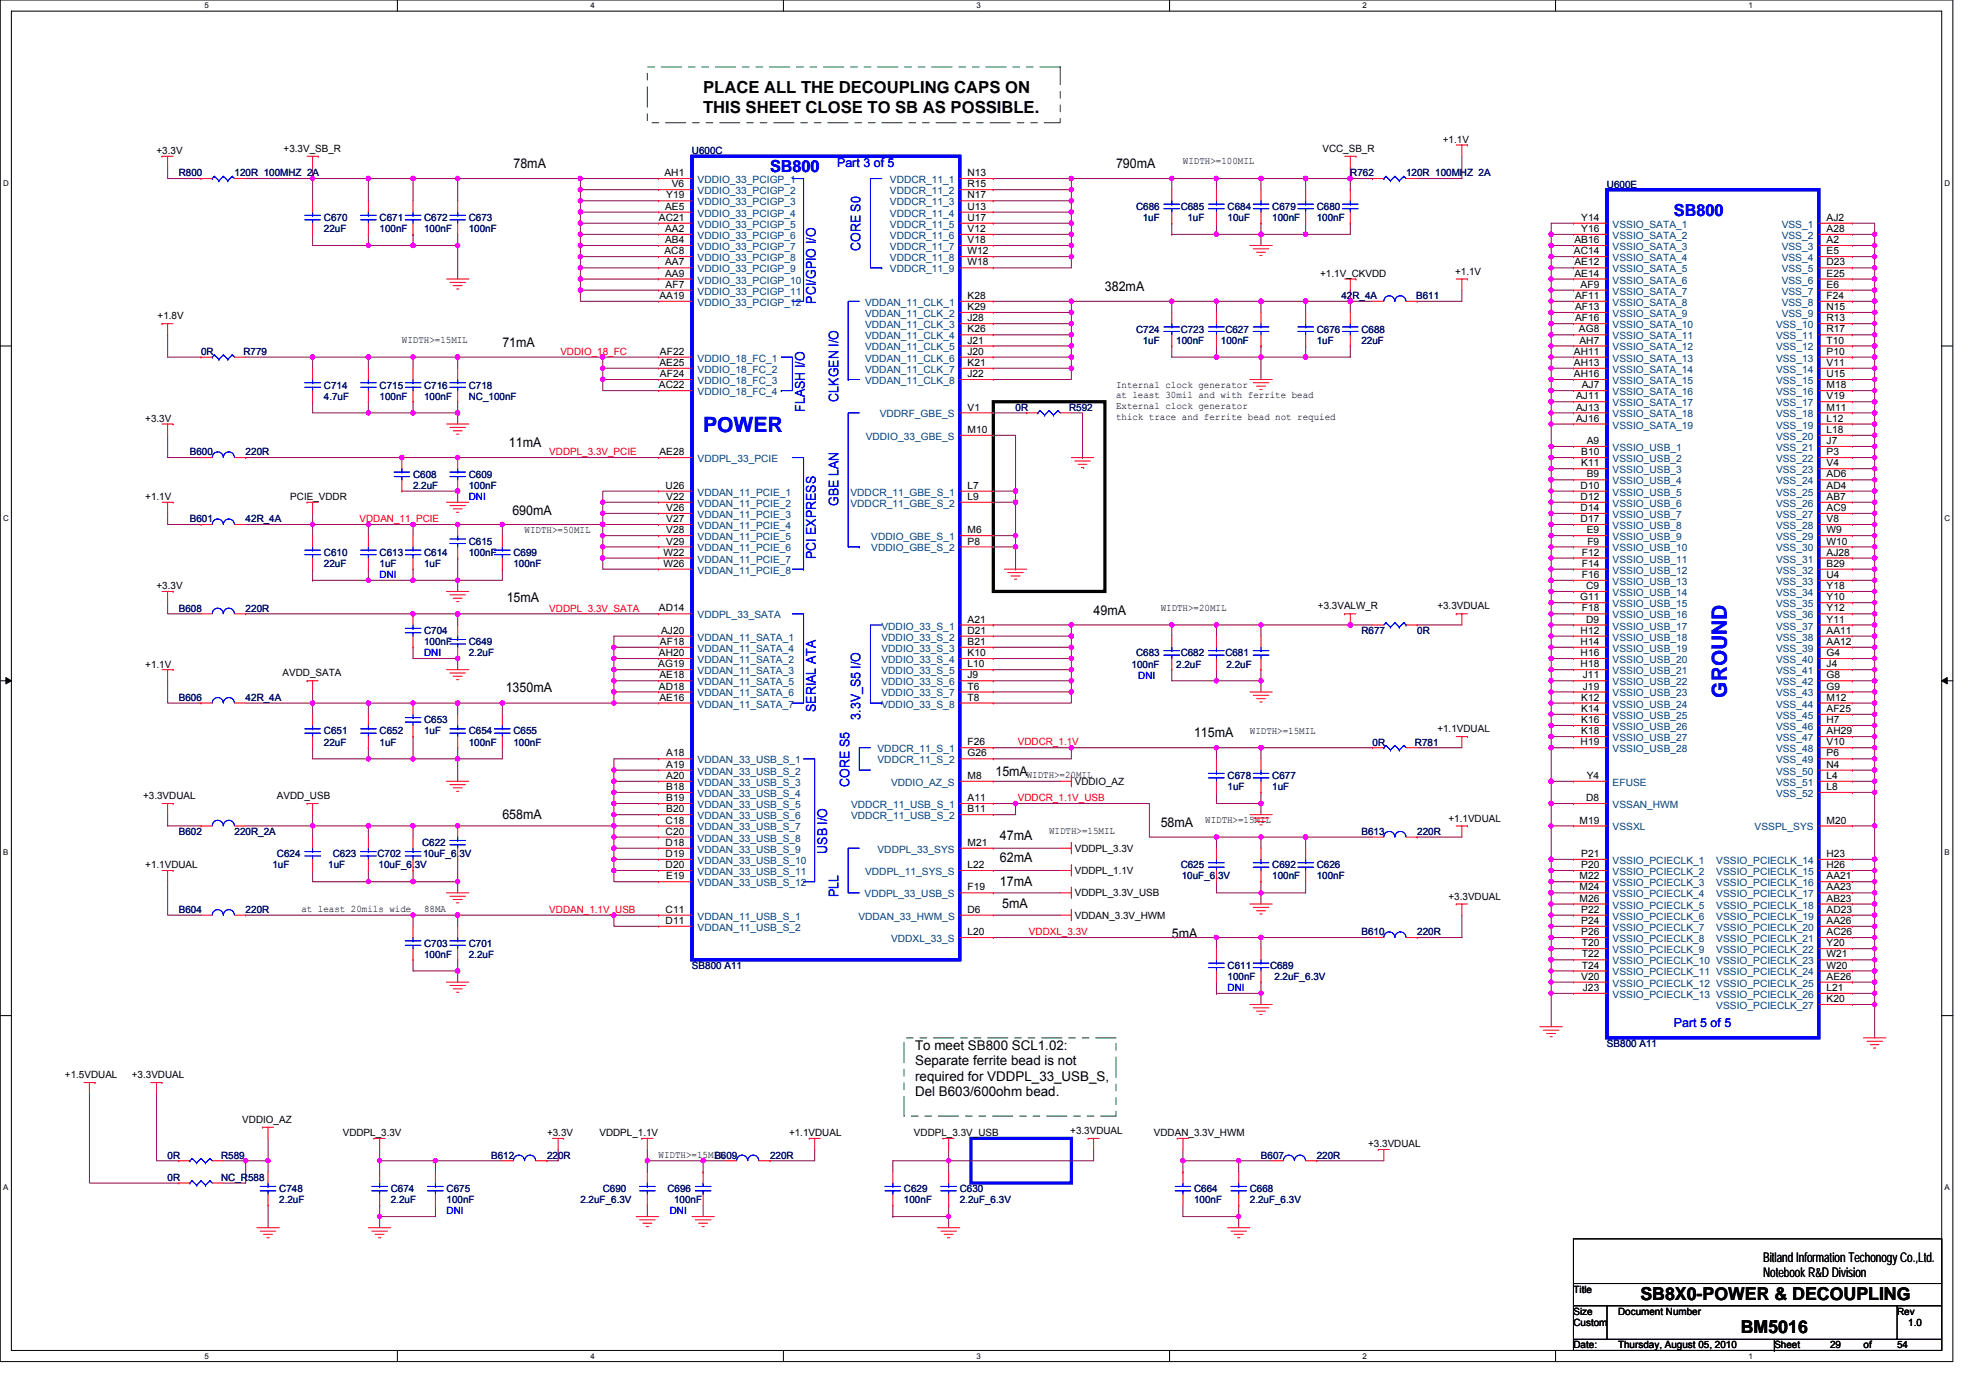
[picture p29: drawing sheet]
<svg xmlns="http://www.w3.org/2000/svg" width="297mm" height="210mm" viewBox="0 0 297 210" stroke-linecap="round" stroke-linejoin="round" font-family="sans-serif">
<defs><g id="words">
<g font-size="3.2" fill="#00f">
<text x="105.6" y="65">POWER</text>
<text x="259.5" y="104.8" transform="rotate(-90 259.5 104.8)">GROUND</text>
</g>
<g font-size="2.7">
<text x="246.5" y="195.2">SB8X0-POWER &amp; DECOUPLING</text>
<text x="261.6" y="200.3">BM5016</text>
</g>
<g font-size="2.5">
<text x="105.6" y="14">PLACE ALL THE DECOUPLING CAPS ON</text>
<text x="105.6" y="17">THIS SHEET CLOSE TO SB AS POSSIBLE.</text>
</g>
<g font-size="2.5" fill="#00f">
<text x="115.7" y="25.8">SB800</text>
<text x="251.5" y="32.5">SB800</text>
</g>
<g font-size="2">
<text x="77.1" y="25.3">78mA</text>
<text x="167.7" y="25.3">790mA</text>
<text x="166" y="43.7">382mA</text>
<text x="75.5" y="52.1">71mA</text>
<text x="76.5" y="67.2">11mA</text>
<text x="77" y="77.4">690mA</text>
<text x="76.1" y="90.5">15mA</text>
<text x="164.3" y="92.3">49mA</text>
<text x="76" y="103.9">1350mA</text>
<text x="179.4" y="110.8">115mA</text>
<text x="149.6" y="116.6">15mA</text>
<text x="75.5" y="123">658mA</text>
<text x="174.4" y="124.2">58mA</text>
<text x="150.2" y="126.2">47mA</text>
<text x="150.2" y="129.5">62mA</text>
<text x="150.2" y="133.1">17mA</text>
<text x="150.6" y="136.4">5mA</text>
<text x="176.1" y="140.9">5mA</text>
<text x="137.5" y="157.7">To meet SB800 SCL1.02:</text>
<text x="137.5" y="160">Separate ferrite bead is not</text>
<text x="137.5" y="162.3">required for VDDPL_33_USB_S,</text>
<text x="137.5" y="164.6">Del B603/600ohm bead.</text>
<text x="264.9" y="189.6">Bitland Information Techonogy Co.,Ltd.</text>
<text x="264.9" y="191.9">Notebook R&amp;D Division</text>
</g>
<g font-size="2" fill="#00f">
<text x="129.3" y="37.7" transform="rotate(-90 129.3 37.7)">CORE S0</text>
<text x="122.6" y="45.6" transform="rotate(-90 122.6 45.6)">PCI/GPIO I/O</text>
<text x="120.9" y="61.8" transform="rotate(-90 120.9 61.8)">FLASH I/O</text>
<text x="126" y="60.3" transform="rotate(-90 126 60.3)">CLKGEN I/O</text>
<text x="126" y="75.9" transform="rotate(-90 126 75.9)">GBE LAN</text>
<text x="122.6" y="84" transform="rotate(-90 122.6 84)">PCI EXPRESS</text>
<text x="122.6" y="107" transform="rotate(-90 122.6 107)">SERIAL ATA</text>
<text x="129.3" y="108.1" transform="rotate(-90 129.3 108.1)">3.3V_S5 I/O</text>
<text x="127.6" y="118.2" transform="rotate(-90 127.6 118.2)">CORE S5</text>
<text x="124.3" y="128.2" transform="rotate(-90 124.3 128.2)">USB I/O</text>
<text x="126" y="134.8" transform="rotate(-90 126 134.8)">PLL</text>
</g>
<g font-size="1.8" fill="#00f">
<text x="125.8" y="25.1">Part 3 of 5</text>
<text x="251.5" y="154.2">Part 5 of 5</text>
</g>
<g font-size="1.5">
<text x="23.5" y="23.1">+3.3V</text>
<text x="42.6" y="22.8">+3.3V_SB_R</text>
<text x="198.7" y="22.8">VCC_SB_R</text>
<text x="216.8" y="21.5">+1.1V</text>
<text x="99.8" y="26.5">AH1</text>
<text x="100.1" y="29.8">Y19</text>
<text x="100.9" y="28.1">V6</text>
<text x="145.4" y="26.5">N13</text>
<text x="145.4" y="28.1">R15</text>
<text x="145.4" y="29.8">N17</text>
<text x="177.7" y="24.7">WIDTH&gt;=100MIL</text>
<text x="99" y="33.2">AC21</text>
<text x="99.9" y="34.8">AA2</text>
<text x="99.9" y="31.5">AE5</text>
<text x="145.4" y="31.5">U13</text>
<text x="145.4" y="33.2">U17</text>
<text x="145.4" y="34.8">V12</text>
<text x="237.6" y="34.8">Y16</text>
<text x="237.6" y="33.2">Y14</text>
<text x="274.4" y="34.8">A28</text>
<text x="274.4" y="33.2">AJ2</text>
<text x="99.8" y="38.2">AC8</text>
<text x="99.9" y="41.6">AA9</text>
<text x="99.9" y="36.5">AB4</text>
<text x="99.9" y="39.9">AA7</text>
<text x="145.4" y="36.5">V18</text>
<text x="145.4" y="39.9">W18</text>
<text x="145.4" y="38.2">W12</text>
<text x="198.3" y="41.6">+1.1V_CKVDD</text>
<text x="218.6" y="41.3">+1.1V</text>
<text x="236.5" y="38.2">AC14</text>
<text x="236.6" y="39.9">AE12</text>
<text x="236.6" y="36.5">AB16</text>
<text x="236.6" y="41.6">AE14</text>
<text x="274.4" y="38.2">E5</text>
<text x="274.4" y="36.5">A2</text>
<text x="274.4" y="41.6">E25</text>
<text x="274.4" y="39.9">D23</text>
<text x="23.7" y="48">+1.8V</text>
<text x="99.1" y="44.9">AA19</text>
<text x="100" y="43.2">AF7</text>
<text x="145.4" y="46.6">K29</text>
<text x="145.4" y="44.9">K28</text>
<text x="236.6" y="44.9">AF11</text>
<text x="236.6" y="46.6">AF13</text>
<text x="237.5" y="43.2">AF9</text>
<text x="274.4" y="44.9">F24</text>
<text x="274.4" y="46.6">N15</text>
<text x="274.4" y="43.2">E6</text>
<text x="60.4" y="51.5">WIDTH&gt;=15MIL</text>
<text x="99.2" y="53.3">AF22</text>
<text x="145.4" y="49.9">K26</text>
<text x="145.4" y="48.3">J28</text>
<text x="145.4" y="51.6">J21</text>
<text x="145.4" y="53.3">J20</text>
<text x="236.5" y="53.3">AH11</text>
<text x="236.6" y="48.3">AF16</text>
<text x="237.2" y="49.9">AG8</text>
<text x="237.3" y="51.6">AH7</text>
<text x="274.4" y="48.3">R13</text>
<text x="274.4" y="49.9">R17</text>
<text x="274.4" y="53.3">P10</text>
<text x="274.4" y="51.6">T10</text>
<text x="99" y="58.3">AC22</text>
<text x="99.1" y="54.9">AE25</text>
<text x="99.2" y="56.6">AF24</text>
<text x="145.4" y="54.9">K21</text>
<text x="145.4" y="56.6">J22</text>
<text x="167.7" y="58.2">Internal clock generator</text>
<text x="167.7" y="59.8">at least 30mil and with ferrite bead</text>
<text x="236.5" y="56.6">AH16</text>
<text x="236.5" y="54.9">AH13</text>
<text x="236.8" y="60">AJ11</text>
<text x="237.7" y="58.3">AJ7</text>
<text x="274.4" y="60">V19</text>
<text x="274.4" y="54.9">V11</text>
<text x="274.4" y="56.6">U15</text>
<text x="274.4" y="58.3">M18</text>
<text x="21.8" y="63.4">+3.3V</text>
<text x="145.4" y="61.7">V1</text>
<text x="145.4" y="65">M10</text>
<text x="167.7" y="61.4">External clock generator</text>
<text x="167.7" y="63">thick trace and ferrite bead not requied</text>
<text x="236.8" y="63.3">AJ16</text>
<text x="236.8" y="61.7">AJ13</text>
<text x="274.4" y="61.7">M11</text>
<text x="274.4" y="63.3">L12</text>
<text x="274.4" y="65">L18</text>
<text x="99.1" y="68.4">AE28</text>
<text x="237.6" y="70">K11</text>
<text x="237.6" y="68.4">B10</text>
<text x="238.4" y="71.7">B9</text>
<text x="238.4" y="66.7">A9</text>
<text x="274.4" y="66.7">J7</text>
<text x="274.4" y="68.4">P3</text>
<text x="274.4" y="70">V4</text>
<text x="274.4" y="71.7">AD6</text>
<text x="21.8" y="75.1">+1.1V</text>
<text x="43.6" y="75.1">PCIE_VDDR</text>
<text x="100" y="73.4">U26</text>
<text x="100.1" y="76.8">V26</text>
<text x="100.1" y="75.1">V22</text>
<text x="145.4" y="75.1">L9</text>
<text x="145.4" y="73.4">L7</text>
<text x="237.5" y="73.4">D10</text>
<text x="237.5" y="75.1">D12</text>
<text x="237.5" y="76.8">D14</text>
<text x="274.4" y="75.1">AB7</text>
<text x="274.4" y="76.8">AC9</text>
<text x="274.4" y="73.4">AD4</text>
<text x="78.8" y="80">WIDTH&gt;=50MIL</text>
<text x="99.7" y="83.5">W22</text>
<text x="100.1" y="78.4">V27</text>
<text x="100.1" y="80.1">V28</text>
<text x="100.1" y="81.8">V29</text>
<text x="145.4" y="80.1">M6</text>
<text x="145.4" y="81.8">P8</text>
<text x="237.5" y="78.4">D17</text>
<text x="237.7" y="83.5">F12</text>
<text x="238.4" y="80.1">E9</text>
<text x="238.5" y="81.8">F9</text>
<text x="274.4" y="78.4">V8</text>
<text x="274.4" y="80.1">W9</text>
<text x="274.4" y="81.8">W10</text>
<text x="274.4" y="83.5">AJ28</text>
<text x="23.5" y="88.5">+3.3V</text>
<text x="99.7" y="85.1">W26</text>
<text x="237.7" y="85.1">F14</text>
<text x="237.7" y="86.8">F16</text>
<text x="238.3" y="88.5">C9</text>
<text x="274.4" y="85.1">B29</text>
<text x="274.4" y="86.8">U4</text>
<text x="274.4" y="88.5">Y18</text>
<text x="99" y="91.8">AD14</text>
<text x="99.3" y="95.2">AJ20</text>
<text x="145.4" y="93.5">A21</text>
<text x="145.4" y="95.2">D21</text>
<text x="174.4" y="91.7">WIDTH&gt;=20MIL</text>
<text x="198" y="91.5">+3.3VALW_R</text>
<text x="216" y="91.5">+3.3VDUAL</text>
<text x="237.4" y="90.2">G11</text>
<text x="237.5" y="95.2">H12</text>
<text x="237.7" y="91.8">F18</text>
<text x="238.3" y="93.5">D9</text>
<text x="274.4" y="91.8">Y12</text>
<text x="274.4" y="93.5">Y11</text>
<text x="274.4" y="90.2">Y10</text>
<text x="274.4" y="95.2">AA11</text>
<text x="21.8" y="100.3">+1.1V</text>
<text x="42.5" y="101.6">AVDD_SATA</text>
<text x="98.9" y="100.2">AG19</text>
<text x="99" y="98.6">AH20</text>
<text x="99.1" y="101.9">AE18</text>
<text x="99.2" y="96.9">AF18</text>
<text x="145.4" y="96.9">B21</text>
<text x="145.4" y="98.6">K10</text>
<text x="145.4" y="100.2">L10</text>
<text x="145.4" y="101.9">J9</text>
<text x="237.5" y="100.2">H18</text>
<text x="237.5" y="98.6">H16</text>
<text x="237.5" y="96.9">H14</text>
<text x="237.8" y="101.9">J11</text>
<text x="274.4" y="101.9">G8</text>
<text x="274.4" y="100.2">J4</text>
<text x="274.4" y="96.9">AA12</text>
<text x="274.4" y="98.6">G4</text>
<text x="99" y="103.6">AD18</text>
<text x="99.1" y="105.2">AE16</text>
<text x="145.4" y="103.6">T6</text>
<text x="145.4" y="105.2">T8</text>
<text x="237.6" y="106.9">K14</text>
<text x="237.6" y="105.2">K12</text>
<text x="237.8" y="103.6">J19</text>
<text x="274.4" y="105.2">M12</text>
<text x="274.4" y="106.9">AF25</text>
<text x="274.4" y="103.6">G9</text>
<text x="100.1" y="113.6">A18</text>
<text x="145.4" y="113.6">G26</text>
<text x="145.4" y="112">F26</text>
<text x="187.8" y="110.2">WIDTH&gt;=15MIL</text>
<text x="216" y="110">+1.1VDUAL</text>
<text x="237.5" y="112">H19</text>
<text x="237.6" y="108.6">K16</text>
<text x="237.6" y="110.3">K18</text>
<text x="274.4" y="108.6">H7</text>
<text x="274.4" y="113.6">P6</text>
<text x="274.4" y="112">V10</text>
<text x="274.4" y="110.3">AH29</text>
<text x="100.1" y="118.7">B18</text>
<text x="100.1" y="115.3">A19</text>
<text x="100.1" y="117">A20</text>
<text x="145.4" y="117">M8</text>
<text x="154.3" y="116.9">WIDTH&gt;=20MIL</text>
<text x="161.5" y="117.9">VDDIO_AZ</text>
<text x="238.4" y="117">Y4</text>
<text x="274.4" y="115.3">N4</text>
<text x="274.4" y="117">L4</text>
<text x="274.4" y="118.7">L8</text>
<text x="21.5" y="120">+3.3VDUAL</text>
<text x="41.6" y="120">AVDD_USB</text>
<text x="100" y="125.4">C20</text>
<text x="100" y="123.7">C18</text>
<text x="100.1" y="120.3">B19</text>
<text x="100.1" y="122">B20</text>
<text x="145.4" y="120.3">A11</text>
<text x="145.4" y="122">B11</text>
<text x="157.6" y="125.3">WIDTH&gt;=15MIL</text>
<text x="181.1" y="123.6">WIDTH&gt;=15MIL</text>
<text x="217.6" y="123.4">+1.1VDUAL</text>
<text x="237.3" y="123.7">M19</text>
<text x="238.3" y="120.3">D8</text>
<text x="274.4" y="123.7">M20</text>
<text x="21.8" y="130.4">+1.1VDUAL</text>
<text x="100" y="127">D18</text>
<text x="100" y="130.4">D20</text>
<text x="100" y="128.7">D19</text>
<text x="145.4" y="130.4">L22</text>
<text x="145.4" y="127">M21</text>
<text x="161.5" y="127.9">VDDPL_3.3V</text>
<text x="161.5" y="131.3">VDDPL_1.1V</text>
<text x="237.6" y="130.4">P20</text>
<text x="237.6" y="128.7">P21</text>
<text x="274.4" y="128.7">H23</text>
<text x="274.4" y="130.4">H26</text>
<text x="45.3" y="137">at least 20mils wide</text>
<text x="63.7" y="137">88MA</text>
<text x="100" y="137.1">C11</text>
<text x="100.1" y="132.1">E19</text>
<text x="145.4" y="137.1">D6</text>
<text x="145.4" y="133.8">F19</text>
<text x="161.5" y="134.6">VDDPL_3.3V_USB</text>
<text x="161.5" y="138">VDDAN_3.3V_HWM</text>
<text x="217.6" y="135.1">+3.3VDUAL</text>
<text x="237.3" y="132.1">M22</text>
<text x="237.3" y="133.8">M24</text>
<text x="237.3" y="135.4">M26</text>
<text x="237.6" y="137.1">P22</text>
<text x="274.4" y="135.4">AB23</text>
<text x="274.4" y="133.8">AA23</text>
<text x="274.4" y="132.1">AA21</text>
<text x="274.4" y="137.1">AD23</text>
<text x="100" y="138.8">D11</text>
<text x="145.4" y="140.5">L20</text>
<text x="237.6" y="140.5">P26</text>
<text x="237.6" y="138.8">P24</text>
<text x="237.7" y="142.1">T20</text>
<text x="237.7" y="143.8">T22</text>
<text x="274.4" y="140.5">AC26</text>
<text x="274.4" y="138.8">AA26</text>
<text x="274.4" y="142.1">Y20</text>
<text x="274.4" y="143.8">W21</text>
<text x="237.6" y="147.2">V20</text>
<text x="237.7" y="145.5">T24</text>
<text x="237.8" y="148.8">J23</text>
<text x="274.4" y="147.2">AE26</text>
<text x="274.4" y="145.5">W20</text>
<text x="274.4" y="148.8">L21</text>
<text x="274.4" y="150.5">K20</text>
<text x="9.8" y="161.9">+1.5VDUAL</text>
<text x="19.8" y="161.9">+3.3VDUAL</text>
<text x="36.4" y="168.7">VDDIO_AZ</text>
<text x="51.5" y="170.7">VDDPL_3.3V</text>
<text x="82.2" y="170.7">+3.3V</text>
<text x="90.1" y="170.7">VDDPL_1.1V</text>
<text x="99" y="173.9">WIDTH&gt;=15MIL</text>
<text x="118.6" y="170.7">+1.1VDUAL</text>
<text x="137.3" y="170.7">VDDPL_3.3V_USB</text>
<text x="160.8" y="170.3">+3.3VDUAL</text>
<text x="173.4" y="170.7">VDDAN_3.3V_HWM</text>
<text x="205.6" y="172.3">+3.3VDUAL</text>
<text x="236.4" y="194.1">Title</text>
<text x="236.4" y="197.5">Size</text>
<text x="243.1" y="197.5">Document Number</text>
<text x="285" y="197.5">Rev</text>
<text x="236.4" y="202.5">Date:</text>
<text x="236.4" y="199.2">Custom</text>
<text x="243.1" y="202.5">Thursday, August 05, 2010</text>
<text x="266.6" y="202.5">Sheet</text>
<text x="275" y="202.5">29</text>
<text x="280" y="202.5">of</text>
<text x="285" y="202.5">54</text>
<text x="286.7" y="199.2">1.0</text>
</g>
<g font-size="1.5" fill="#000080">
<text x="104" y="23.1">U600C</text>
<text x="26.9" y="26.5">R800</text>
<text x="35.2" y="26.5">120R 100MHZ 2A</text>
<text x="202.9" y="26.5">R762</text>
<text x="211.3" y="26.5">120R 100MHZ 2A</text>
<text x="241.4" y="28.2">U600E</text>
<text x="48.7" y="33.2">C670</text>
<text x="48.7" y="34.9">22uF</text>
<text x="57" y="33.2">C671</text>
<text x="57" y="34.9">100nF</text>
<text x="63.7" y="33.2">C672</text>
<text x="63.7" y="34.9">100nF</text>
<text x="70.4" y="33.2">C673</text>
<text x="70.4" y="34.9">100nF</text>
<text x="170.7" y="31.5">C686</text>
<text x="171.7" y="33.2">1uF</text>
<text x="177.4" y="31.5">C685</text>
<text x="178.4" y="33.2">1uF</text>
<text x="184.4" y="31.5">C684</text>
<text x="184.4" y="33.2">10uF</text>
<text x="191.2" y="31.5">C679</text>
<text x="191.2" y="33.2">100nF</text>
<text x="197.8" y="31.5">C680</text>
<text x="197.8" y="33.2">100nF</text>
<text x="201.5" y="44.9">42R_4A</text>
<text x="212.8" y="44.9">B611</text>
<text x="30.2" y="53.3">0R</text>
<text x="36.6" y="53.3">R779</text>
<text x="170.7" y="50">C724</text>
<text x="171.7" y="51.6">1uF</text>
<text x="176.7" y="51.6">100nF</text>
<text x="177.4" y="50">C723</text>
<text x="183.4" y="51.6">100nF</text>
<text x="184.1" y="50">C627</text>
<text x="197.8" y="50">C676</text>
<text x="197.8" y="51.6">1uF</text>
<text x="204.6" y="50">C688</text>
<text x="204.6" y="51.6">22uF</text>
<text x="48.7" y="58.4">C714</text>
<text x="57" y="58.4">C715</text>
<text x="63.7" y="58.4">C716</text>
<text x="70.4" y="58.4">C718</text>
<text x="48.7" y="60">4.7uF</text>
<text x="57" y="60">100nF</text>
<text x="63.7" y="60">100nF</text>
<text x="70.4" y="60">NC_100nF</text>
<text x="152.6" y="61.7">0R</text>
<text x="160.6" y="61.7">R592</text>
<text x="28.5" y="68.4">B600</text>
<text x="36.9" y="68.4">220R</text>
<text x="62.1" y="71.8">C608</text>
<text x="70.4" y="71.8">C609</text>
<text x="62.1" y="73.4">2.2uF</text>
<text x="70.4" y="73.4">100nF</text>
<text x="28.5" y="78.5">B601</text>
<text x="36.9" y="78.5">42R_4A</text>
<text x="48.7" y="83.5">C610</text>
<text x="57" y="83.5">C613</text>
<text x="63.7" y="83.5">C614</text>
<text x="70.4" y="81.8">C615</text>
<text x="70.4" y="83.5">100nF</text>
<text x="77.1" y="83.5">C699</text>
<text x="48.7" y="85.2">22uF</text>
<text x="57" y="85.2">1uF</text>
<text x="63.7" y="85.2">1uF</text>
<text x="77.1" y="85.2">100nF</text>
<text x="26.9" y="91.9">B608</text>
<text x="36.9" y="91.9">220R</text>
<text x="63.7" y="95.2">C704</text>
<text x="204.6" y="95.2">R677</text>
<text x="212.9" y="95.2">0R</text>
<text x="63.7" y="96.9">100nF</text>
<text x="70.4" y="96.9">C649</text>
<text x="70.4" y="98.6">2.2uF</text>
<text x="170" y="100.3">100nF</text>
<text x="170.7" y="98.6">C683</text>
<text x="176.7" y="100.3">2.2uF</text>
<text x="177.4" y="98.6">C682</text>
<text x="184.1" y="98.6">C681</text>
<text x="184.3" y="100.3">2.2uF</text>
<text x="26.9" y="105.3">B606</text>
<text x="36.9" y="105.3">42R_4A</text>
<text x="48.7" y="110.3">C651</text>
<text x="48.7" y="112">22uF</text>
<text x="57" y="110.3">C652</text>
<text x="57" y="112">1uF</text>
<text x="63.7" y="108.6">C653</text>
<text x="63.7" y="110.3">1uF</text>
<text x="70.4" y="110.3">C654</text>
<text x="70.4" y="112">100nF</text>
<text x="77.1" y="110.3">C655</text>
<text x="77.1" y="112">100nF</text>
<text x="206.2" y="112">0R</text>
<text x="212.6" y="112">R781</text>
<text x="184.4" y="117">C678</text>
<text x="184.4" y="118.7">1uF</text>
<text x="191.2" y="117">C677</text>
<text x="191.2" y="118.7">1uF</text>
<text x="26.9" y="125.4">B602</text>
<text x="35.2" y="125.4">220R_2A</text>
<text x="204.6" y="125.4">B613</text>
<text x="212.9" y="125.4">220R</text>
<text x="40.9" y="130.4">1uF</text>
<text x="41.6" y="128.8">C624</text>
<text x="49.3" y="130.4">1uF</text>
<text x="50" y="128.8">C623</text>
<text x="56.7" y="128.8">C702</text>
<text x="56.9" y="130.4">10uF_6.3V</text>
<text x="63.4" y="127.1">C622</text>
<text x="63.6" y="128.8">10uF_6.3V</text>
<text x="177.4" y="130.4">C625</text>
<text x="191.2" y="130.4">C692</text>
<text x="197.8" y="130.4">C626</text>
<text x="26.9" y="137.1">B604</text>
<text x="36.9" y="137.1">220R</text>
<text x="177.6" y="132.1">10uF_6.3V</text>
<text x="191.2" y="132.1">100nF</text>
<text x="197.8" y="132.1">100nF</text>
<text x="63.7" y="142.2">C703</text>
<text x="63.7" y="143.8">100nF</text>
<text x="70.4" y="142.2">C701</text>
<text x="70.4" y="143.8">2.2uF</text>
<text x="204.6" y="140.5">B610</text>
<text x="212.9" y="140.5">220R</text>
<text x="104" y="145.5">SB800 A11</text>
<text x="184.4" y="145.5">C611</text>
<text x="184.4" y="147.2">100nF</text>
<text x="190.8" y="145.5">C689</text>
<text x="191.5" y="147.2">2.2uF_6.3V</text>
<text x="241.4" y="157.2">SB800 A11</text>
<text x="25.2" y="174">0R</text>
<text x="25.2" y="177.4">0R</text>
<text x="33.2" y="174">R589</text>
<text x="33.2" y="177.4">NC_R588</text>
<text x="41.9" y="179">C748</text>
<text x="58.7" y="179">C674</text>
<text x="67.1" y="179">C675</text>
<text x="73.8" y="174">B612</text>
<text x="82.2" y="174">220R</text>
<text x="90.6" y="179">C690</text>
<text x="100.3" y="179">C696</text>
<text x="107.3" y="174">B609</text>
<text x="115.7" y="174">220R</text>
<text x="135.8" y="179">C629</text>
<text x="144.2" y="179">C630</text>
<text x="179.4" y="179">C664</text>
<text x="187.8" y="179">C668</text>
<text x="189.5" y="174">B607</text>
<text x="197.8" y="174">220R</text>
<text x="41.9" y="180.7">2.2uF</text>
<text x="58.7" y="180.7">2.2uF</text>
<text x="67.1" y="180.7">100nF</text>
<text x="87.2" y="180.7">2.2uF_6.3V</text>
<text x="101.3" y="180.7">100nF</text>
<text x="135.8" y="180.7">100nF</text>
<text x="144.2" y="180.7">2.2uF_6.3V</text>
<text x="179.4" y="180.7">100nF</text>
<text x="187.8" y="180.7">2.2uF_6.3V</text>
</g>
<g font-size="1.5" fill="#004080">
<text x="104.8" y="29.2">VDDIO_33_PCIGP_2</text>
<text x="104.8" y="27.5">VDDIO_33_PCIGP_1</text>
<text x="133.7" y="27.5">VDDCR_11_1</text>
<text x="133.7" y="29.2">VDDCR_11_2</text>
<text x="104.8" y="35.9">VDDIO_33_PCIGP_6</text>
<text x="104.8" y="30.8">VDDIO_33_PCIGP_3</text>
<text x="104.8" y="32.5">VDDIO_33_PCIGP_4</text>
<text x="104.8" y="34.2">VDDIO_33_PCIGP_5</text>
<text x="133.7" y="30.8">VDDCR_11_3</text>
<text x="133.7" y="32.5">VDDCR_11_4</text>
<text x="133.7" y="34.2">VDDCR_11_5</text>
<text x="133.7" y="35.9">VDDCR_11_6</text>
<text x="242.3" y="35.9">VSSIO_SATA_2</text>
<text x="242.3" y="34.2">VSSIO_SATA_1</text>
<text x="267.7" y="35.9">VSS_2</text>
<text x="267.7" y="34.2">VSS_1</text>
<text x="104.8" y="37.5">VDDIO_33_PCIGP_7</text>
<text x="104.8" y="39.2">VDDIO_33_PCIGP_8</text>
<text x="104.8" y="40.9">VDDIO_33_PCIGP_9</text>
<text x="133.7" y="37.5">VDDCR_11_7</text>
<text x="133.7" y="40.9">VDDCR_11_9</text>
<text x="133.7" y="39.2">VDDCR_11_8</text>
<text x="242.3" y="40.9">VSSIO_SATA_5</text>
<text x="242.3" y="37.5">VSSIO_SATA_3</text>
<text x="242.3" y="39.2">VSSIO_SATA_4</text>
<text x="267.7" y="39.2">VSS_4</text>
<text x="267.7" y="37.5">VSS_3</text>
<text x="267.7" y="40.9">VSS_5</text>
<text x="104.8" y="44.3">VDDIO_33_PCIGP_11</text>
<text x="104.8" y="45.9">VDDIO_33_PCIGP_12</text>
<text x="104.8" y="42.6">VDDIO_33_PCIGP_10</text>
<text x="130" y="47.6">VDDAN_11_CLK_2</text>
<text x="130" y="45.9">VDDAN_11_CLK_1</text>
<text x="242.3" y="42.6">VSSIO_SATA_6</text>
<text x="242.3" y="44.3">VSSIO_SATA_7</text>
<text x="242.3" y="45.9">VSSIO_SATA_8</text>
<text x="242.3" y="47.6">VSSIO_SATA_9</text>
<text x="267.7" y="45.9">VSS_8</text>
<text x="267.7" y="47.6">VSS_9</text>
<text x="267.7" y="44.3">VSS_7</text>
<text x="267.7" y="42.6">VSS_6</text>
<text x="130" y="51">VDDAN_11_CLK_4</text>
<text x="130" y="49.3">VDDAN_11_CLK_3</text>
<text x="130" y="52.6">VDDAN_11_CLK_5</text>
<text x="242.3" y="51">VSSIO_SATA_11</text>
<text x="242.3" y="52.6">VSSIO_SATA_12</text>
<text x="242.3" y="49.3">VSSIO_SATA_10</text>
<text x="266.8" y="49.3">VSS_10</text>
<text x="266.8" y="51">VSS_11</text>
<text x="266.8" y="52.6">VSS_12</text>
<text x="104.8" y="56">VDDIO_18_FC_2</text>
<text x="104.8" y="59.4">VDDIO_18_FC_4</text>
<text x="104.8" y="54.3">VDDIO_18_FC_1</text>
<text x="104.8" y="57.7">VDDIO_18_FC_3</text>
<text x="130" y="56">VDDAN_11_CLK_7</text>
<text x="130" y="54.3">VDDAN_11_CLK_6</text>
<text x="130" y="57.7">VDDAN_11_CLK_8</text>
<text x="242.3" y="57.7">VSSIO_SATA_15</text>
<text x="242.3" y="56">VSSIO_SATA_14</text>
<text x="242.3" y="59.4">VSSIO_SATA_16</text>
<text x="242.3" y="54.3">VSSIO_SATA_13</text>
<text x="266.8" y="54.3">VSS_13</text>
<text x="266.8" y="56">VSS_14</text>
<text x="266.8" y="57.7">VSS_15</text>
<text x="266.8" y="59.4">VSS_16</text>
<text x="132.2" y="62.7">VDDRF_GBE_S</text>
<text x="242.3" y="61">VSSIO_SATA_17</text>
<text x="242.3" y="64.4">VSSIO_SATA_19</text>
<text x="242.3" y="62.7">VSSIO_SATA_18</text>
<text x="266.8" y="61">VSS_17</text>
<text x="266.8" y="62.7">VSS_18</text>
<text x="266.8" y="64.4">VSS_19</text>
<text x="104.8" y="69.4">VDDPL_33_PCIE</text>
<text x="130.1" y="66.1">VDDIO_33_GBE_S</text>
<text x="242.3" y="71.1">VSSIO_USB_3</text>
<text x="242.3" y="69.4">VSSIO_USB_2</text>
<text x="242.3" y="67.7">VSSIO_USB_1</text>
<text x="266.8" y="67.7">VSS_21</text>
<text x="266.8" y="66.1">VSS_20</text>
<text x="266.8" y="69.4">VSS_22</text>
<text x="266.8" y="71.1">VSS_23</text>
<text x="104.8" y="77.8">VDDAN_11_PCIE_3</text>
<text x="104.8" y="76.1">VDDAN_11_PCIE_2</text>
<text x="104.8" y="74.4">VDDAN_11_PCIE_1</text>
<text x="127.8" y="76.1">VDDCR_11_GBE_S_2</text>
<text x="127.8" y="74.4">VDDCR_11_GBE_S_1</text>
<text x="242.3" y="74.4">VSSIO_USB_5</text>
<text x="242.3" y="72.7">VSSIO_USB_4</text>
<text x="242.3" y="76.1">VSSIO_USB_6</text>
<text x="242.3" y="77.8">VSSIO_USB_7</text>
<text x="266.8" y="76.1">VSS_26</text>
<text x="266.8" y="77.8">VSS_27</text>
<text x="266.8" y="72.7">VSS_24</text>
<text x="266.8" y="74.4">VSS_25</text>
<text x="104.8" y="79.5">VDDAN_11_PCIE_4</text>
<text x="104.8" y="81.1">VDDAN_11_PCIE_5</text>
<text x="104.8" y="82.8">VDDAN_11_PCIE_6</text>
<text x="130.9" y="81.1">VDDIO_GBE_S_1</text>
<text x="130.9" y="82.8">VDDIO_GBE_S_2</text>
<text x="242.3" y="79.5">VSSIO_USB_8</text>
<text x="242.3" y="82.8">VSSIO_USB_10</text>
<text x="242.3" y="81.1">VSSIO_USB_9</text>
<text x="266.8" y="79.5">VSS_28</text>
<text x="266.8" y="81.1">VSS_29</text>
<text x="266.8" y="82.8">VSS_30</text>
<text x="104.8" y="84.5">VDDAN_11_PCIE_7</text>
<text x="104.8" y="86.2">VDDAN_11_PCIE_8</text>
<text x="242.3" y="84.5">VSSIO_USB_11</text>
<text x="242.3" y="86.2">VSSIO_USB_12</text>
<text x="242.3" y="87.8">VSSIO_USB_13</text>
<text x="242.3" y="89.5">VSSIO_USB_14</text>
<text x="266.8" y="86.2">VSS_32</text>
<text x="266.8" y="87.8">VSS_33</text>
<text x="266.8" y="89.5">VSS_34</text>
<text x="266.8" y="84.5">VSS_31</text>
<text x="104.8" y="92.9">VDDPL_33_SATA</text>
<text x="132.4" y="94.6">VDDIO_33_S_1</text>
<text x="242.3" y="92.9">VSSIO_USB_16</text>
<text x="242.3" y="91.2">VSSIO_USB_15</text>
<text x="242.3" y="94.6">VSSIO_USB_17</text>
<text x="266.8" y="92.9">VSS_36</text>
<text x="266.8" y="94.6">VSS_37</text>
<text x="266.8" y="91.2">VSS_35</text>
<text x="104.8" y="96.2">VDDAN_11_SATA_1</text>
<text x="104.8" y="97.9">VDDAN_11_SATA_4</text>
<text x="104.8" y="99.6">VDDAN_11_SATA_2</text>
<text x="104.8" y="101.3">VDDAN_11_SATA_3</text>
<text x="132.4" y="96.2">VDDIO_33_S_2</text>
<text x="132.4" y="97.9">VDDIO_33_S_3</text>
<text x="132.4" y="99.6">VDDIO_33_S_4</text>
<text x="132.4" y="101.3">VDDIO_33_S_5</text>
<text x="242.3" y="101.3">VSSIO_USB_21</text>
<text x="242.3" y="99.6">VSSIO_USB_20</text>
<text x="242.3" y="97.9">VSSIO_USB_19</text>
<text x="242.3" y="96.2">VSSIO_USB_18</text>
<text x="266.8" y="101.3">VSS_41</text>
<text x="266.8" y="96.2">VSS_38</text>
<text x="266.8" y="97.9">VSS_39</text>
<text x="266.8" y="99.6">VSS_40</text>
<text x="104.8" y="102.9">VDDAN_11_SATA_5</text>
<text x="104.8" y="104.6">VDDAN_11_SATA_6</text>
<text x="104.8" y="106.3">VDDAN_11_SATA_7</text>
<text x="132.4" y="102.9">VDDIO_33_S_6</text>
<text x="132.4" y="104.6">VDDIO_33_S_7</text>
<text x="132.4" y="106.3">VDDIO_33_S_8</text>
<text x="242.3" y="108">VSSIO_USB_25</text>
<text x="242.3" y="102.9">VSSIO_USB_22</text>
<text x="242.3" y="104.6">VSSIO_USB_23</text>
<text x="242.3" y="106.3">VSSIO_USB_24</text>
<text x="266.8" y="106.3">VSS_44</text>
<text x="266.8" y="108">VSS_45</text>
<text x="266.8" y="102.9">VSS_42</text>
<text x="266.8" y="104.6">VSS_43</text>
<text x="131.8" y="113">VDDCR_11_S_1</text>
<text x="242.3" y="109.6">VSSIO_USB_26</text>
<text x="242.3" y="111.3">VSSIO_USB_27</text>
<text x="242.3" y="113">VSSIO_USB_28</text>
<text x="266.8" y="109.6">VSS_46</text>
<text x="266.8" y="113">VSS_48</text>
<text x="266.8" y="111.3">VSS_47</text>
<text x="104.8" y="114.7">VDDAN_33_USB_S_1</text>
<text x="104.8" y="119.7">VDDAN_33_USB_S_4</text>
<text x="104.8" y="116.4">VDDAN_33_USB_S_2</text>
<text x="104.8" y="118">VDDAN_33_USB_S_3</text>
<text x="131.8" y="114.7">VDDCR_11_S_2</text>
<text x="133.9" y="118">VDDIO_AZ_S</text>
<text x="242.3" y="118">EFUSE</text>
<text x="266.8" y="116.4">VSS_50</text>
<text x="266.8" y="114.7">VSS_49</text>
<text x="266.8" y="118">VSS_51</text>
<text x="266.8" y="119.7">VSS_52</text>
<text x="104.8" y="121.4">VDDAN_33_USB_S_5</text>
<text x="104.8" y="123">VDDAN_33_USB_S_6</text>
<text x="104.8" y="124.7">VDDAN_33_USB_S_7</text>
<text x="127.9" y="121.4">VDDCR_11_USB_S_1</text>
<text x="127.9" y="123">VDDCR_11_USB_S_2</text>
<text x="242.3" y="121.4">VSSAN_HWM</text>
<text x="242.3" y="124.7">VSSXL</text>
<text x="263.6" y="124.7">VSSPL_SYS</text>
<text x="104.8" y="128.1">VDDAN_33_USB_S_9</text>
<text x="104.8" y="126.4">VDDAN_33_USB_S_8</text>
<text x="104.8" y="131.4">VDDAN_33_USB_S_11</text>
<text x="104.8" y="129.8">VDDAN_33_USB_S_10</text>
<text x="130" y="131.4">VDDPL_11_SYS_S</text>
<text x="131.8" y="128.1">VDDPL_33_SYS</text>
<text x="242.3" y="131.4">VSSIO_PCIECLK_2</text>
<text x="242.3" y="129.8">VSSIO_PCIECLK_1</text>
<text x="257.9" y="129.8">VSSIO_PCIECLK_14</text>
<text x="257.9" y="131.4">VSSIO_PCIECLK_15</text>
<text x="104.8" y="133.1">VDDAN_33_USB_S_12</text>
<text x="129.9" y="134.8">VDDPL_33_USB_S</text>
<text x="242.3" y="133.1">VSSIO_PCIECLK_3</text>
<text x="242.3" y="134.8">VSSIO_PCIECLK_4</text>
<text x="242.3" y="136.5">VSSIO_PCIECLK_5</text>
<text x="257.9" y="136.5">VSSIO_PCIECLK_18</text>
<text x="257.9" y="134.8">VSSIO_PCIECLK_17</text>
<text x="257.9" y="133.1">VSSIO_PCIECLK_16</text>
<text x="104.8" y="138.1">VDDAN_11_USB_S_1</text>
<text x="104.8" y="139.8">VDDAN_11_USB_S_2</text>
<text x="129" y="138.1">VDDAN_33_HWM_S</text>
<text x="133.9" y="141.5">VDDXL_33_S</text>
<text x="242.3" y="138.1">VSSIO_PCIECLK_6</text>
<text x="242.3" y="141.5">VSSIO_PCIECLK_8</text>
<text x="242.3" y="139.8">VSSIO_PCIECLK_7</text>
<text x="242.3" y="143.2">VSSIO_PCIECLK_9</text>
<text x="257.9" y="141.5">VSSIO_PCIECLK_21</text>
<text x="257.9" y="138.1">VSSIO_PCIECLK_19</text>
<text x="257.9" y="139.8">VSSIO_PCIECLK_20</text>
<text x="257.9" y="143.2">VSSIO_PCIECLK_22</text>
<text x="242.3" y="149.9">VSSIO_PCIECLK_13 VSSIO_PCIECLK_26</text>
<text x="242.3" y="144.8">VSSIO_PCIECLK_10 VSSIO_PCIECLK_23</text>
<text x="242.3" y="146.5">VSSIO_PCIECLK_11 VSSIO_PCIECLK_24</text>
<text x="242.3" y="148.2">VSSIO_PCIECLK_12 VSSIO_PCIECLK_25</text>
<text x="257.9" y="151.6">VSSIO_PCIECLK_27</text>
</g>
<g font-size="1.5" fill="#f00">
<text x="84.2" y="53.3">VDDIO_18_FC</text>
<text x="82.5" y="68.4">VDDPL_3.3V_PCIE</text>
<text x="54" y="78.4">VDDAN_11_PCIE</text>
<text x="82.5" y="91.9">VDDPL_3.3V_SATA</text>
<text x="152.9" y="112">VDDCR_1.1V</text>
<text x="152.9" y="120.4">VDDCR_1.1V_USB</text>
<text x="82.5" y="137.1">VDDAN_1.1V_USB</text>
<text x="154.6" y="140.5">VDDXL_3.3V</text>
</g>
<g font-size="1.5" fill="#00f">
<text x="70.4" y="75.1">DNI</text>
<text x="57" y="86.8">DNI</text>
<text x="63.7" y="98.6">DNI</text>
<text x="171" y="101.9">DNI</text>
<text x="184.4" y="148.9">DNI</text>
<text x="67.1" y="182.4">DNI</text>
<text x="100.6" y="182.4">DNI</text>
</g>
<g font-size="1.2">
<text x="30.7" y="1.3">5</text>
<text x="88.7" y="1.3">4</text>
<text x="146.7" y="1.3">3</text>
<text x="204.7" y="1.3">2</text>
<text x="262.7" y="1.3">1</text>
<text x=".5" y="27.9">D</text>
<text x="292.2" y="27.9">D</text>
<text x=".5" y="78.2">C</text>
<text x="292.2" y="78.2">C</text>
<text x=".5" y="128.5">B</text>
<text x="292.2" y="128.5">B</text>
<text x=".5" y="178.8">A</text>
<text x="292.2" y="178.8">A</text>
<text x="30.7" y="204.1">5</text>
<text x="88.7" y="204.1">4</text>
<text x="146.7" y="204.1">3</text>
<text x="204.7" y="204.1">2</text>
<text x="262.7" y="204.1">1</text>
</g>
</g></defs>
<path d="M0 0h293.4v204.5h-293.4zM1.7 1.7h290v201.1h-290z" fill="none" stroke="#000" stroke-width=".15"/>
<g fill="#fff">
<path d="M30.7 .2h.7v1.3h-.7z"/>
<path d="M30.7 203h.7v1.4h-.7z"/>
</g>
<path d="M59.7 0v1.7M59.7 202.8v1.7" fill="none" stroke="#000" stroke-width=".15"/>
<g fill="#fff">
<path d="M88.7 .2h.7v1.3h-.7z"/>
<path d="M88.7 203h.7v1.4h-.7z"/>
</g>
<path d="M117.7 0v1.7M117.7 202.8v1.7" fill="none" stroke="#000" stroke-width=".15"/>
<g fill="#fff">
<path d="M146.7 .2h.7v1.3h-.7z"/>
<path d="M146.7 203h.7v1.4h-.7z"/>
</g>
<path d="M175.7 0v1.7M175.7 202.8v1.7" fill="none" stroke="#000" stroke-width=".15"/>
<g fill="#fff">
<path d="M204.7 .2h.7v1.3h-.7z"/>
<path d="M204.7 203h.7v1.4h-.7z"/>
</g>
<path d="M233.7 0v1.7M233.7 202.8v1.7" fill="none" stroke="#000" stroke-width=".15"/>
<g fill="#fff">
<path d="M262.7 .2h.7v1.3h-.7z"/>
<path d="M262.7 203h.7v1.4h-.7z"/>
<path d="M.5 26.8h.8v1.4h-.8z"/>
<path d="M292.2 26.8h.8v1.4h-.8z"/>
<path d="M.5 77.1h.8v1.3h-.8z"/>
<path d="M292.2 77.1h.8v1.3h-.8z"/>
</g>
<path d="M0 52h1.7M291.7 52h1.7" fill="none" stroke="#000" stroke-width=".15"/>
<g fill="#fff">
<path d="M.5 127.4h.7v1.3h-.7z"/>
<path d="M292.2 127.4h.7v1.3h-.7z"/>
</g>
<path d="M0 102.3h1.7M291.7 102.3h1.7" fill="none" stroke="#000" stroke-width=".15"/>
<path d="M.9 101.8l.8 .5-.8 .4zM291.7 102.3l.9-.5v.9z" fill="#000" stroke="#000" stroke-width=".15"/>
<g fill="#fff">
<path d="M.5 177.7h.7v1.3h-.7z"/>
<path d="M292.2 177.7h.7v1.3h-.7z"/>
</g>
<path d="M0 152.5h1.7M291.7 152.5h1.7M236.4 192.8h55.3M236.4 196.1h55.3M236.4 186.1h55.3v16.7h-55.3zM241.4 196.1v5.1M285 196.1v5.1M236.4 201.2h55.3M266.6 202.8h.1M266.6 201.2v1.6" fill="none" stroke="#000" stroke-width=".15"/>
<path d="M97.3 10.1h62v8.3h-62zM135.8 155.9h31.9v11.7h-31.9z" fill="none" stroke="#008000" stroke-width=".15" stroke-dasharray="3 1 1 1 1 1"/>
<path d="M149.2 60.3h16.8v28.5h-16.8z" fill="none" stroke="#000" stroke-width=".49"/>
<path d="M104 23.5h40.2v120.7h-40.2zM241.4 28.5h31.9v127.4h-31.9zM145.9 171h15.1v6.7h-15.1z" fill="none" stroke="#00f" stroke-width=".49"/>
<g fill="none" stroke="#800040" stroke-width=".15">
<path d="M25.2 25.1v1.7h5M36.9 26.8h10.1v3.4M47 35.2v1.7h8.3M47 25.1v1.7h52M55.3 35.2v1.7M55.3 36.9h.1M55.3 26.8v3.4M55.3 26.8h.1M55.3 36.9h13.5M62.1 35.2h.1M62.1 26.8v3.4M62.1 26.8h.1"/>
<path d="M62.1 35.2v1.7M68.8 26.8h.1M68.8 35.2v6.7M68.8 26.8v3.4M68.8 36.9h.1M87.2 31.9h11.8M87.2 35.2h.1M87.2 38.5h.1M87.2 35.2h11.8M87.2 36.9v1.6M87.2 38.5h11.8M87.2 33.5h.1"/>
<path d="M87.2 26.8v1.7M87.2 30.2v1.7M87.2 36.9h11.8M87.2 28.5h.1M87.2 33.5h11.8M87.2 30.2h11.8M87.2 28.5h11.8M87.2 31.9h.1M87.2 26.8h.1M87.2 28.5v1.7M87.2 31.9v5M87.2 38.5v1.7"/>
<path d="M149.2 33.5h11.8M149.2 28.5h11.8M149.2 30.2h11.8M149.2 31.9h11.8M149.2 36.9h11.8M149.2 26.8h.1M149.2 38.5h11.8M149.2 35.2h11.8M149.2 26.8h11.8M161 28.5h.1M161 33.5h.1M161 31.9v8.3h-11.8"/>
<path d="M161 31.9h.1M161 30.2v1.7M161 35.2h.1M161 36.9h.1M161 26.8v1.7M161 38.5h.1M161 26.8h15.1M161 28.5v1.7M176.1 26.8h.1M176.1 35.2h.1M176.1 33.5v1.7M176.1 26.8h26.8"/>
<path d="M176.1 26.8v1.7M176.1 35.2h20.1M182.8 33.5v1.7M182.8 26.8v1.7M182.8 35.2h.1M182.8 26.8h.1M189.5 26.8v1.7M189.5 35.2h.1M189.5 33.5v1.7M189.5 35.2v1.7M196.2 33.5v1.7M196.2 26.8v1.7"/>
<path d="M196.2 26.8h.1M202.9 25.1v1.7M202.9 33.5v1.7h-6.7M202.9 26.8h3.3M202.9 28.5h.1M202.9 26.8v1.7M219.6 23.5v3.3h-6.7M233.1 35.2v1.7h3.3M233.1 35.2h.1M233.1 36.9v1.6h3.3M233.1 36.9h.1M233.1 38.5v1.7h3.3"/>
<path d="M233.1 38.5h.1M236.4 33.5h-3.3v1.7h3.3M278.3 33.5h3.4v1.7M278.3 35.2h3.4v1.7M278.3 36.9h3.4v1.6M278.3 38.5h3.4v1.7M281.7 35.2h.1M281.7 36.9h.1M281.7 38.5h.1M25.2 50.3v3.3h5M36.9 53.6h10.1M47 53.6h.1"/>
<path d="M47 53.6v1.7M47 53.6h43.6M55.3 53.6h.1M55.3 53.6v1.7M62.1 53.6h.1M62.1 53.6v1.7M68.8 53.6h.1M68.8 53.6v1.7M87.2 43.6h11.8M87.2 43.6v1.7h11.8M87.2 41.9h.1M87.2 40.2v1.7"/>
<path d="M87.2 40.2h.1M87.2 41.9v1.7M87.2 43.6h.1M87.2 41.9h11.8M87.2 40.2h11.8M90.6 55.3v1.7h8.4M90.6 55.3h.1M90.6 53.6h8.4M90.6 57v1.7h8.4M90.6 57h.1M90.6 55.3h8.4M90.6 53.6h.1"/>
<path d="M90.6 53.6v1.7M149.2 48.6h11.8M149.2 50.3h11.8M149.2 45.3h11.8M149.2 46.9h11.8M149.2 55.3h11.8M161 46.9h.1M161 48.6v1.7M161 45.3v1.6M161 55.3v1.7h-11.8M161 50.3v1.7h-11.8M161 50.3h.1"/>
<path d="M161 52v1.6h-11.8M161 52h.1M161 55.3h.1M161 53.6h.1M161 45.3h.1M161 46.9v1.7M161 53.6v1.7M161 45.3h45.2M176.1 45.3v1.6M176.1 52v1.6h6.7M176.1 45.3h.1M182.8 52h.1"/>
<path d="M182.8 45.3v1.6M182.8 53.6h6.7M182.8 52v1.6M189.5 53.6h.1M189.5 45.3v1.6M189.5 52h.1M189.5 53.6h6.7M189.5 45.3h.1M189.5 52v5M196.2 45.3v1.6M196.2 52h.1M196.2 45.3h.1"/>
<path d="M196.2 52v1.6M202.9 45.3h.1M202.9 43.6v1.7M202.9 52v1.6h-6.7M202.9 45.3v1.6M219.6 43.6v1.7h-6.7M233.1 58.7h3.3M233.1 50.3h3.3M233.1 57h.1M233.1 55.3h3.3M233.1 53.6h3.3M233.1 45.3v1.6"/>
<path d="M233.1 52h3.3M233.1 45.3h3.3M233.1 48.6h3.3M233.1 57h3.3M233.1 46.9h.1M233.1 58.7h.1M233.1 48.6h.1M233.1 55.3h.1M233.1 52h.1M233.1 53.6h.1M233.1 50.3h.1M233.1 43.6h.1"/>
<path d="M233.1 41.9h.1M233.1 40.2h.1M233.1 41.9v1.7M233.1 40.2v1.7M233.1 43.6v1.7M233.1 46.9v21.8M233.1 46.9h3.3M233.1 41.9h3.3M233.1 43.6h3.3M278.3 45.3h.1M278.3 40.2h3.4M278.3 52h.1"/>
<path d="M278.3 57h3.4M278.3 55.3h3.4M278.3 53.6h.1M278.3 46.9h3.4M278.3 50.3h.1M278.3 58.7h3.4M278.3 48.6h3.4M278.3 41.9h3.4M278.3 43.6h3.4M278.3 53.6h3.4M278.3 45.3h3.4M278.3 52h3.4"/>
<path d="M278.3 50.3h3.4M281.7 58.7h.1M281.7 50.3v1.7M281.7 45.3h.1M281.7 57h.1M281.7 53.6h.1M281.7 40.2v1.7M281.7 43.6h.1M281.7 52h.1M281.7 48.6h.1M281.7 46.9h.1M281.7 55.3h.1"/>
<path d="M281.7 41.9h.1M281.7 40.2h.1M281.7 41.9v8.4M281.7 52v18.4M25.2 77.1v1.7h5M25.2 65.4v3.3h5M36.9 68.7h.1M36.9 78.8h10.1M36.9 68.7h31.9M47 60.3v1.7h8.3M47 77.1v1.7M47 78.8h.1"/>
<path d="M47 78.8h28.5M47 78.8v1.7M55.3 60.3v1.7M55.3 62h.1M55.3 78.8h.1M55.3 78.8v1.7M55.3 62h6.8M60.4 73.8h8.4M62.1 62h6.7v1.7M62.1 62h.1M62.1 60.3v1.7M62.1 78.8h.1"/>
<path d="M62.1 78.8v1.7M68.8 60.3v1.7M68.8 68.7h.1M68.8 73.8h.1M68.8 73.8v1.6M68.8 68.7h30.2M75.5 78.8v1.7M75.5 78.8h.1M75.5 78.8h15.1M90.6 77.1v1.7h8.4M90.6 77.1h.1M90.6 78.8v6.7h8.4"/>
<path d="M90.6 75.4h8.4M90.6 78.8h.1M90.6 77.1h8.4M90.6 75.4h.1M90.6 75.4v1.7M99 73.8h-8.4v1.6M149.2 65.4h3.4v8.4M149.2 73.8h3.4M149.2 75.4h3.4M149.2 62h5.1M152.6 75.4h.1M152.6 73.8h.1"/>
<path d="M152.6 73.8v6.7M161 62h1.6v6.7M162.6 68.7h.1M233.1 62h3.3M233.1 63.7h.1M233.1 70.4h.1M233.1 60.3h3.3M233.1 63.7h3.3M233.1 75.4h3.3M233.1 70.4h3.3M233.1 67.1h.1M233.1 67.1h3.3"/>
<path d="M233.1 73.8h.1M233.1 72.1h.1M233.1 72.1h3.3M233.1 62h.1M233.1 73.8h3.3M233.1 68.7h3.3M233.1 68.7v1.7M233.1 60.3h.1M233.1 77.1h3.3M233.1 75.4h.1M233.1 77.1v1.7h3.3M233.1 77.1h.1"/>
<path d="M233.1 78.8v1.7h3.3M233.1 78.8h.1M233.1 70.4v6.7M278.3 60.3h3.4M278.3 63.7h3.4M278.3 62h3.4M278.3 65.4h3.4M278.3 77.1h3.4M278.3 78.8h3.4M278.3 67.1h3.4M278.3 72.1h3.4M278.3 68.7h3.4"/>
<path d="M278.3 73.8h3.4M278.3 75.4h3.4M278.3 70.4h3.4M281.7 67.1h.1M281.7 72.1h.1M281.7 77.1h.1M281.7 78.8h.1M281.7 68.7h.1M281.7 75.4h.1M281.7 73.8h.1M281.7 63.7h.1M281.7 70.4v1.7"/>
<path d="M281.7 60.3h.1M281.7 62h.1M281.7 65.4h.1M281.7 72.1v46.9M25.2 90.5v1.7h5M36.9 92.2h25.2M47 87.2h.1M47 85.5v1.7M47 87.2h8.3M55.3 87.2h6.8M55.3 85.5v1.7M62.1 85.5v1.7"/>
<path d="M62.1 87.2h.1M62.1 92.2h.1M62.1 97.2v1.7h6.7M62.1 92.2h36.9M68.8 83.8v5M68.8 87.2h.1M68.8 98.9v1.7M68.8 92.2h.1M68.8 98.9h.1M68.8 92.2v1.7M75.5 85.5v1.7h-13.4M90.6 83.8h8.4"/>
<path d="M90.6 82.1h.1M90.6 82.1h8.4M90.6 80.5h8.4M90.6 83.8h.1M90.6 80.5h.1M92.2 98.9h.1M92.2 98.9h6.8M92.2 97.2h.1M92.2 97.2h6.8M92.2 97.2v3.4M99 95.5h-6.8v1.7M149.2 95.5h11.8"/>
<path d="M149.2 97.2h11.8M149.2 98.9h11.8M149.2 93.9h.1M149.2 80.5h3.4v1.6h-3.4M149.2 93.9h11.8M152.6 85.5h.1M152.6 82.1v3.4M161 95.5h.1M161 98.9h.1M161 97.2v1.7M161 93.9v1.6M161 93.9h15.1"/>
<path d="M161 95.5v1.7M161 98.9v1.7M176.1 93.9v1.6M176.1 93.9h6.7v1.6M176.1 93.9h.1M182.8 93.9h.1M182.8 93.9h23.4M189.5 93.9v1.6M189.5 93.9h.1M202.9 93.9h.1M212.9 93.9h6.7M233.1 90.5h.1"/>
<path d="M233.1 97.2h3.3M233.1 95.5h.1M233.1 85.5h.1M233.1 88.8h.1M233.1 92.2h.1M233.1 93.9h.1M233.1 92.2h3.3M233.1 90.5h3.3M233.1 97.2h.1M233.1 93.9h3.3M233.1 87.2h3.3M233.1 95.5h3.3"/>
<path d="M233.1 98.9h3.3M233.1 87.2h.1M233.1 88.8h3.3M233.1 98.9h.1M233.1 83.8v1.7M233.1 80.5v1.6h3.3M233.1 80.5h.1M233.1 83.8h.1M233.1 82.1h.1M233.1 82.1v1.7M233.1 85.5v35.2M233.1 85.5h3.3"/>
<path d="M233.1 83.8h3.3M278.3 80.5h3.4M278.3 98.9h3.4M278.3 87.2h3.4M278.3 82.1h3.4M278.3 93.9h3.4M278.3 92.2h3.4M278.3 95.5h3.4M278.3 88.8h3.4M278.3 83.8h.1M278.3 97.2h3.4M278.3 85.5h3.4"/>
<path d="M278.3 90.5h3.4M278.3 83.8h3.4M281.7 92.2h.1M281.7 97.2h.1M281.7 90.5h.1M281.7 93.9h.1M281.7 83.8h.1M281.7 80.5h.1M281.7 87.2h.1M281.7 95.5h.1M281.7 98.9h.1M281.7 88.8h.1"/>
<path d="M281.7 82.1h.1M281.7 85.5h.1M25.2 102.3v3.3h5M36.9 105.6h10.1M47 105.6v1.7M47 112.3v1.7h8.3M47 103.9v1.7M47 105.6h.1M47 105.6h28.5M55.3 105.6v1.7M55.3 112.3v1.7h6.8M55.3 112.3h.1"/>
<path d="M55.3 105.6h.1M62.1 105.6h.1M62.1 110.6v3.4M62.1 114h.1M68.8 105.6v1.7M68.8 112.3v5M68.8 105.6h.1M75.5 105.6v1.7M75.5 112.3v1.7h-13.4M75.5 105.6h16.7M92.2 117.3h.1M92.2 119v1.7"/>
<path d="M92.2 119h.1M92.2 117.3h6.8M92.2 115.7h.1M92.2 115.7h6.8M92.2 102.3h.1M92.2 103.9h.1M92.2 100.6v1.7M92.2 100.6h.1M92.2 102.3h6.8M92.2 103.9h6.8M92.2 105.6h.1M92.2 100.6h6.8"/>
<path d="M92.2 105.6h6.8M92.2 119h6.8M92.2 102.3v3.3M92.2 115.7v3.3M99 114h-6.8v1.7M149.2 102.3h.1M149.2 100.6h.1M149.2 112.3h.1M149.2 103.9h11.8M149.2 117.3h10.1M149.2 102.3h11.8M149.2 100.6h11.8"/>
<path d="M149.2 112.3h11.8M161 102.3h.1M161 112.3v1.7h-11.8M161 100.6v1.7M161 112.3h21.8M161 103.9v1.7h-11.8M161 102.3v1.6M176.1 100.6v1.7h6.7M182.8 112.3v1.7M182.8 119v1.7h6.7M182.8 102.3h.1M182.8 112.3h.1"/>
<path d="M182.8 100.6v1.7M182.8 102.3h6.7M182.8 112.3h6.7M189.5 119v1.7M189.5 112.3h16.7M189.5 112.3h.1M189.5 102.3h.1M189.5 100.6v1.7M189.5 102.3v1.6M189.5 112.3v1.7M212.9 112.3h6.7M233.1 117.3h.1"/>
<path d="M233.1 112.3h.1M233.1 107.3h3.3M233.1 112.3h3.3M233.1 109h3.3M233.1 110.6h3.3M233.1 100.6h3.3M233.1 105.6h3.3M233.1 100.6h.1M233.1 110.6h.1M233.1 102.3h3.3M233.1 107.3h.1M233.1 109h.1"/>
<path d="M233.1 103.9h.1M233.1 102.3h.1M233.1 105.6h.1M233.1 103.9h3.3M233.1 117.3h3.3M278.3 117.3h3.4M278.3 109h3.4M278.3 114h3.4M278.3 110.6h3.4M278.3 112.3h3.4M278.3 102.3h.1M278.3 107.3h3.4"/>
<path d="M278.3 103.9h3.4M278.3 100.6h3.4M278.3 105.6h3.4M278.3 119h.1M278.3 115.7h.1M278.3 102.3h3.4M278.3 119h3.4M278.3 115.7h3.4M281.7 115.7h.1M281.7 102.3h.1M281.7 112.3h.1M281.7 109h.1"/>
<path d="M281.7 110.6h.1M281.7 105.6h.1M281.7 107.3h.1M281.7 100.6h.1M281.7 119v5.1M281.7 114h.1M281.7 103.9h.1M281.7 117.3h.1M25.2 122.4v1.7h5M25.2 132.4v5.1h5M36.9 124.1h10.1M36.9 137.5h25.2"/>
<path d="M47 122.4v1.7M47 130.7v1.7h8.3M47 124.1v1.6M47 124.1h.1M47 124.1h45.2M55.3 130.7v1.7M55.3 124.1v1.6M55.3 132.4h.1M55.3 124.1h.1M55.3 132.4h13.5M62.1 124.1v1.6M62.1 130.7v1.7"/>
<path d="M62.1 124.1h.1M62.1 137.5v1.6M62.1 137.5h.1M62.1 137.5h30.1M68.8 132.4v1.7M68.8 129.1v3.3M68.8 124.1h.1M68.8 137.5h.1M68.8 132.4h.1M68.8 137.5v1.6M92.2 120.7h.1M92.2 122.4h.1"/>
<path d="M92.2 129.1v1.6h6.8M92.2 129.1h.1M92.2 127.4v1.7M92.2 129.1h6.8M92.2 127.4h6.8M92.2 125.7h.1M92.2 120.7h6.8M92.2 122.4h6.8M92.2 124.1h6.8M92.2 124.1v1.6h6.8M92.2 124.1h.1M92.2 130.7v1.7h6.8"/>
<path d="M92.2 120.7v3.4M92.2 125.7v1.7M99 137.5h-6.8v1.6h6.8M99 137.5h.1M149.2 127.4h10.1M149.2 134.1h10.1M149.2 130.7h10.1M149.2 120.7h3.4v1.7h-3.4M149.2 137.5h10.1M152.6 120.7h20.1v5h10.1M152.6 120.7h.1M182.8 125.7v1.7"/>
<path d="M182.8 125.7h.1M182.8 132.4v1.7h6.7M182.8 125.7h6.7M189.5 120.7h.1M189.5 125.7h.1M189.5 134.1v1.7M189.5 125.7h6.7v1.7M189.5 134.1h.1M189.5 132.4v1.7M189.5 120.7v1.7M189.5 125.7v1.7M196.2 125.7h.1"/>
<path d="M196.2 132.4v1.7h-6.7M196.2 125.7h10M212.9 125.7h6.7M219.6 137.5v3.3h-6.7M233.1 139.1h3.3M233.1 134.1h.1M233.1 137.5h3.3M233.1 135.8h3.3M233.1 137.5h.1M233.1 135.8h.1M233.1 139.1h.1M233.1 124.1h3.3"/>
<path d="M233.1 132.4h.1M233.1 120.7v3.4M233.1 124.1v5h3.3M233.1 124.1h.1M233.1 129.1v1.6h3.3M233.1 129.1h.1M233.1 130.7h.1M233.1 120.7h.1M233.1 130.7v13.5M233.1 134.1h3.3M233.1 132.4h3.3M233.1 120.7h3.3"/>
<path d="M278.3 130.7h3.4M278.3 124.1h3.4M278.3 129.1h3.4M278.3 135.8h3.4M278.3 139.1h3.4M278.3 132.4h3.4M278.3 137.5h3.4M278.3 134.1h3.4M281.7 129.1h.1M281.7 135.8h.1M281.7 132.4h.1M281.7 139.1h.1"/>
<path d="M281.7 137.5h.1M281.7 134.1h.1M281.7 130.7h.1M281.7 124.1h.1M281.7 124.1v23.4M62.1 144.2v1.6h6.7M68.8 145.8h.1M68.8 144.2v1.6M68.8 145.8v1.7M149.2 140.8h33.6M182.8 140.8h.1M182.8 140.8h6.7"/>
<path d="M182.8 147.5v1.7M182.8 149.2h.1M182.8 140.8v1.7M182.8 149.2h6.7M189.5 140.8h.1M189.5 140.8v1.7M189.5 149.2v1.7M189.5 147.5v1.7M189.5 140.8h16.7M233.1 144.2h3.3M233.1 149.2h3.3M233.1 140.8h3.3"/>
<path d="M233.1 149.2h.1M233.1 142.5h3.3M233.1 142.5h.1M233.1 140.8h.1M233.1 147.5v1.7M233.1 144.2v1.6h3.3M233.1 144.2h.1M233.1 147.5h.1M233.1 145.8h.1M233.1 145.8v1.7M233.1 149.2v5M233.1 147.5h3.3"/>
<path d="M278.3 140.8h3.4M278.3 145.8h3.4M278.3 150.9h3.4M278.3 142.5h3.4M278.3 144.2h3.4M278.3 147.5h.1M278.3 147.5h3.4M278.3 149.2h3.4M281.7 149.2v1.7M281.7 150.9h.1M281.7 144.2h.1M281.7 140.8h.1"/>
<path d="M281.7 142.5h.1M281.7 145.8h.1M281.7 149.2h.1M281.7 147.5v1.7M281.7 150.9v5M13.4 164.3v13.4h13.5M23.5 164.3v10h3.4M33.6 174.3h3.3v3.4h-3.3M36.9 174.3h.1M36.9 174.3h3.4M40.3 171v3.3M40.3 174.3v1.7"/>
<path d="M57 174.3h.1M57 174.3h8.4v1.7M57 172.7v1.6M57 174.3v1.7M65.4 174.3h.1M65.4 174.3h10.1M83.9 172.7v1.6h-1.7M97.3 172.7v1.6M97.3 174.3h.1M97.3 174.3v1.7M97.3 174.3h8.3M105.6 174.3v1.7"/>
<path d="M105.6 174.3h3.4M122.4 172.7v1.6h-6.7M142.5 174.3h.1M142.5 174.3h-8.3v1.7M142.5 174.3v1.7M142.5 172.7v1.6M164.3 172.7v1.6h-21.8M177.7 174.3h8.4M177.7 174.3h.1M177.7 172.7v1.6M177.7 174.3v1.7M186.1 174.3h.1"/>
<path d="M186.1 174.3h5.1M186.1 174.3v1.7M197.8 174.3h10.1M40.3 181v3.4M57 181h.1M57 182.7v1.7M57 181v1.7M65.4 181v1.7h-8.4M97.3 181v1.7M105.6 181v1.7M134.2 182.7h.1M134.2 181v1.7"/>
<path d="M134.2 182.7h8.3M142.5 181v1.7M142.5 182.7v1.7M177.7 181v1.7h8.4M186.1 182.7h.1M186.1 181v1.7M186.1 182.7v1.7"/>
</g>
<g fill="#f0f" stroke="#f0f" stroke-width=".15">
<circle cx="142.5" cy="174.3" r=".33"/>
<circle cx="142.5" cy="182.7" r=".33"/>
<circle cx="161" cy="102.2" r=".33"/>
<circle cx="161" cy="103.9" r=".33"/>
<circle cx="161" cy="100.6" r=".33"/>
<circle cx="161" cy="97.2" r=".33"/>
<circle cx="161" cy="95.5" r=".33"/>
<circle cx="161" cy="93.9" r=".33"/>
<circle cx="161" cy="98.9" r=".33"/>
<circle cx="161" cy="112.3" r=".33"/>
<circle cx="161" cy="30.2" r=".33"/>
<circle cx="161" cy="28.5" r=".33"/>
<circle cx="161" cy="33.5" r=".33"/>
<circle cx="161" cy="26.8" r=".33"/>
<circle cx="161" cy="31.8" r=".33"/>
<circle cx="161" cy="35.2" r=".33"/>
<circle cx="161" cy="36.9" r=".33"/>
<circle cx="161" cy="38.5" r=".33"/>
<circle cx="161" cy="48.6" r=".33"/>
<circle cx="161" cy="46.9" r=".33"/>
<circle cx="233" cy="117.3" r=".32"/>
<circle cx="233" cy="112.3" r=".32"/>
<circle cx="233" cy="90.5" r=".32"/>
<circle cx="68.8" cy="105.6" r=".33"/>
<circle cx="62" cy="105.6" r=".33"/>
<circle cx="233" cy="63.7" r=".32"/>
<circle cx="233" cy="72.1" r=".32"/>
<circle cx="233" cy="70.4" r=".32"/>
<circle cx="233" cy="58.7" r=".32"/>
<circle cx="233" cy="57" r=".32"/>
<circle cx="68.8" cy="114" r=".33"/>
<circle cx="62" cy="114" r=".33"/>
<circle cx="55.3" cy="114" r=".32"/>
<circle cx="233" cy="95.5" r=".32"/>
<circle cx="233" cy="85.5" r=".32"/>
<circle cx="233" cy="88.8" r=".32"/>
<circle cx="233" cy="100.6" r=".32"/>
<circle cx="233" cy="92.2" r=".32"/>
<circle cx="233" cy="87.2" r=".32"/>
<circle cx="233" cy="93.9" r=".32"/>
<circle cx="233" cy="110.6" r=".32"/>
<circle cx="233" cy="68.7" r=".32"/>
<circle cx="233" cy="67" r=".32"/>
<circle cx="233" cy="97.2" r=".32"/>
<circle cx="233" cy="107.3" r=".32"/>
<circle cx="233" cy="109" r=".32"/>
<circle cx="233" cy="73.7" r=".32"/>
<circle cx="233" cy="103.9" r=".32"/>
<circle cx="233" cy="62" r=".32"/>
<circle cx="233" cy="134.1" r=".32"/>
<circle cx="233" cy="102.2" r=".32"/>
<circle cx="233" cy="105.6" r=".32"/>
<circle cx="233" cy="46.9" r=".32"/>
<circle cx="233" cy="137.4" r=".32"/>
<circle cx="233" cy="60.3" r=".32"/>
<circle cx="233" cy="48.6" r=".32"/>
<circle cx="233" cy="55.3" r=".32"/>
<circle cx="233" cy="52" r=".32"/>
<circle cx="233" cy="53.6" r=".32"/>
<circle cx="233" cy="135.8" r=".32"/>
<circle cx="233" cy="149.2" r=".32"/>
<circle cx="233" cy="144.2" r=".32"/>
<circle cx="233" cy="142.5" r=".32"/>
<circle cx="233" cy="139.1" r=".32"/>
<circle cx="233" cy="140.8" r=".32"/>
<circle cx="233" cy="50.3" r=".32"/>
<circle cx="233" cy="98.9" r=".32"/>
<circle cx="62" cy="53.6" r=".33"/>
<circle cx="55.3" cy="53.6" r=".32"/>
<circle cx="47" cy="53.6" r=".32"/>
<circle cx="68.8" cy="62" r=".33"/>
<circle cx="62" cy="62" r=".33"/>
<circle cx="55.3" cy="62" r=".32"/>
<circle cx="68.8" cy="53.6" r=".33"/>
<circle cx="189.5" cy="112.3" r=".33"/>
<circle cx="189.5" cy="35.2" r=".33"/>
<circle cx="189.5" cy="120.7" r=".33"/>
<circle cx="182.7" cy="102.2" r=".32"/>
<circle cx="189.5" cy="102.2" r=".33"/>
<circle cx="68.8" cy="26.8" r=".33"/>
<circle cx="62" cy="36.9" r=".33"/>
<circle cx="57" cy="182.7" r=".32"/>
<circle cx="55.3" cy="36.9" r=".32"/>
<circle cx="176" cy="26.8" r=".33"/>
<circle cx="182.7" cy="35.2" r=".32"/>
<circle cx="182.7" cy="26.8" r=".32"/>
<circle cx="105.6" cy="174.3" r=".32"/>
<circle cx="97.3" cy="174.3" r=".32"/>
<circle cx="47" cy="78.8" r=".32"/>
<circle cx="55.3" cy="87.2" r=".32"/>
<circle cx="68.8" cy="87.2" r=".33"/>
<circle cx="202.9" cy="93.9" r=".33"/>
<circle cx="233" cy="75.4" r=".32"/>
<circle cx="281.7" cy="45.2" r=".33"/>
<circle cx="281.7" cy="115.7" r=".32"/>
<circle cx="281.7" cy="92.2" r=".33"/>
<circle cx="281.7" cy="129.1" r=".33"/>
<circle cx="281.7" cy="67" r=".33"/>
<circle cx="281.7" cy="52" r=".33"/>
<circle cx="281.7" cy="73.7" r=".32"/>
<circle cx="281.7" cy="72.1" r=".32"/>
<circle cx="281.7" cy="60.3" r=".33"/>
<circle cx="281.7" cy="58.7" r=".33"/>
<circle cx="281.7" cy="77.1" r=".33"/>
<circle cx="281.7" cy="135.8" r=".33"/>
<circle cx="281.7" cy="97.2" r=".32"/>
<circle cx="281.7" cy="102.2" r=".33"/>
<circle cx="281.7" cy="90.5" r=".32"/>
<circle cx="281.7" cy="93.9" r=".33"/>
<circle cx="281.7" cy="83.8" r=".33"/>
<circle cx="281.7" cy="80.5" r=".32"/>
<circle cx="281.7" cy="87.2" r=".33"/>
<circle cx="281.7" cy="132.4" r=".32"/>
<circle cx="281.7" cy="95.5" r=".33"/>
<circle cx="281.7" cy="78.8" r=".33"/>
<circle cx="281.7" cy="112.3" r=".33"/>
<circle cx="281.7" cy="70.4" r=".33"/>
<circle cx="281.7" cy="68.7" r=".33"/>
<circle cx="281.7" cy="98.9" r=".32"/>
<circle cx="281.7" cy="109" r=".33"/>
<circle cx="281.7" cy="110.6" r=".33"/>
<circle cx="281.7" cy="75.4" r=".33"/>
<circle cx="281.7" cy="105.6" r=".32"/>
<circle cx="281.7" cy="63.7" r=".32"/>
<circle cx="281.7" cy="53.6" r=".33"/>
<circle cx="281.7" cy="50.3" r=".33"/>
<circle cx="281.7" cy="107.3" r=".32"/>
<circle cx="281.7" cy="88.8" r=".32"/>
<circle cx="281.7" cy="139.1" r=".32"/>
<circle cx="281.7" cy="62" r=".33"/>
<circle cx="281.7" cy="46.9" r=".32"/>
<circle cx="281.7" cy="82.1" r=".32"/>
<circle cx="281.7" cy="57" r=".32"/>
<circle cx="281.7" cy="100.6" r=".33"/>
<circle cx="281.7" cy="137.4" r=".33"/>
<circle cx="281.7" cy="134.1" r=".33"/>
<circle cx="281.7" cy="130.7" r=".32"/>
<circle cx="281.7" cy="65.4" r=".32"/>
<circle cx="281.7" cy="150.9" r=".33"/>
<circle cx="281.7" cy="145.8" r=".33"/>
<circle cx="281.7" cy="144.2" r=".33"/>
<circle cx="281.7" cy="140.8" r=".32"/>
<circle cx="281.7" cy="142.5" r=".33"/>
<circle cx="281.7" cy="119" r=".33"/>
<circle cx="281.7" cy="147.5" r=".32"/>
<circle cx="90.5" cy="78.8" r=".32"/>
<circle cx="90.5" cy="77.1" r=".32"/>
<circle cx="90.5" cy="82.1" r=".32"/>
<circle cx="90.5" cy="83.8" r=".32"/>
<circle cx="90.5" cy="80.5" r=".32"/>
<circle cx="90.5" cy="57" r=".32"/>
<circle cx="90.5" cy="55.3" r=".32"/>
<circle cx="90.5" cy="53.6" r=".32"/>
<circle cx="92.2" cy="117.3" r=".33"/>
<circle cx="92.2" cy="120.7" r=".33"/>
<circle cx="92.2" cy="122.4" r=".33"/>
<circle cx="92.2" cy="130.7" r=".33"/>
<circle cx="92.2" cy="129.1" r=".33"/>
<circle cx="92.2" cy="127.4" r=".33"/>
<circle cx="92.2" cy="125.7" r=".33"/>
<circle cx="92.2" cy="119" r=".33"/>
<circle cx="92.2" cy="124" r=".33"/>
<circle cx="92.2" cy="115.7" r=".33"/>
<circle cx="92.2" cy="98.9" r=".33"/>
<circle cx="92.2" cy="102.2" r=".33"/>
<circle cx="92.2" cy="103.9" r=".33"/>
<circle cx="92.2" cy="100.6" r=".33"/>
<circle cx="92.2" cy="105.6" r=".33"/>
<circle cx="92.2" cy="97.2" r=".33"/>
<circle cx="90.5" cy="75.4" r=".32"/>
<circle cx="62" cy="132.4" r=".33"/>
<circle cx="55.3" cy="132.4" r=".32"/>
<circle cx="281.7" cy="43.6" r=".33"/>
<circle cx="281.7" cy="114" r=".32"/>
<circle cx="281.7" cy="103.9" r=".33"/>
<circle cx="281.7" cy="85.5" r=".33"/>
<circle cx="281.7" cy="117.3" r=".33"/>
<circle cx="281.7" cy="48.6" r=".32"/>
<circle cx="281.7" cy="124" r=".32"/>
<circle cx="281.7" cy="55.3" r=".32"/>
<circle cx="281.7" cy="41.9" r=".33"/>
<circle cx="189.5" cy="140.8" r=".32"/>
<circle cx="189.5" cy="53.6" r=".33"/>
<circle cx="182.7" cy="53.6" r=".32"/>
<circle cx="202.9" cy="45.2" r=".33"/>
<circle cx="182.7" cy="112.3" r=".32"/>
<circle cx="196.2" cy="35.2" r=".33"/>
<circle cx="62" cy="87.2" r=".33"/>
<circle cx="75.5" cy="78.8" r=".33"/>
<circle cx="68.8" cy="78.8" r=".33"/>
<circle cx="55.3" cy="105.6" r=".32"/>
<circle cx="47" cy="105.6" r=".32"/>
<circle cx="75.5" cy="105.6" r=".33"/>
<circle cx="55.3" cy="124" r=".32"/>
<circle cx="47" cy="124" r=".32"/>
<circle cx="68.8" cy="124" r=".33"/>
<circle cx="87.2" cy="36.9" r=".33"/>
<circle cx="87.2" cy="35.2" r=".33"/>
<circle cx="57" cy="174.3" r=".32"/>
<circle cx="87.2" cy="41.9" r=".33"/>
<circle cx="87.2" cy="38.5" r=".33"/>
<circle cx="87.2" cy="33.5" r=".33"/>
<circle cx="87.2" cy="30.2" r=".33"/>
<circle cx="87.2" cy="28.5" r=".33"/>
<circle cx="87.2" cy="40.2" r=".33"/>
<circle cx="87.2" cy="31.8" r=".33"/>
<circle cx="87.2" cy="26.8" r=".33"/>
<circle cx="87.2" cy="43.6" r=".33"/>
<circle cx="47" cy="26.8" r=".32"/>
<circle cx="55.3" cy="26.8" r=".32"/>
<circle cx="60.4" cy="68.7" r=".33"/>
<circle cx="62" cy="78.8" r=".33"/>
<circle cx="55.3" cy="78.8" r=".32"/>
<circle cx="68.8" cy="68.7" r=".33"/>
<circle cx="68.8" cy="92.2" r=".33"/>
<circle cx="189.5" cy="125.7" r=".33"/>
<circle cx="196.2" cy="125.7" r=".33"/>
<circle cx="182.7" cy="125.7" r=".32"/>
<circle cx="92.2" cy="137.4" r=".33"/>
<circle cx="196.2" cy="53.6" r=".33"/>
<circle cx="161" cy="50.3" r=".33"/>
<circle cx="161" cy="52" r=".33"/>
<circle cx="161" cy="55.3" r=".33"/>
<circle cx="161" cy="53.6" r=".33"/>
<circle cx="189.5" cy="134.1" r=".33"/>
<circle cx="152.6" cy="120.7" r=".33"/>
<circle cx="182.7" cy="140.8" r=".32"/>
<circle cx="189.5" cy="149.2" r=".32"/>
<circle cx="68.8" cy="145.8" r=".33"/>
<circle cx="68.8" cy="137.4" r=".33"/>
<circle cx="186.1" cy="174.3" r=".33"/>
<circle cx="177.7" cy="174.3" r=".33"/>
<circle cx="186.1" cy="182.7" r=".33"/>
<circle cx="189.5" cy="93.9" r=".33"/>
<circle cx="233" cy="45.2" r=".32"/>
<circle cx="233" cy="35.2" r=".32"/>
<circle cx="233" cy="36.9" r=".32"/>
<circle cx="233" cy="38.5" r=".32"/>
<circle cx="233" cy="41.9" r=".32"/>
<circle cx="233" cy="40.2" r=".32"/>
<circle cx="233" cy="43.6" r=".32"/>
<circle cx="233" cy="77.1" r=".32"/>
<circle cx="233" cy="78.8" r=".32"/>
<circle cx="233" cy="80.5" r=".32"/>
<circle cx="233" cy="83.8" r=".32"/>
<circle cx="233" cy="82.1" r=".32"/>
<circle cx="233" cy="124" r=".32"/>
<circle cx="233" cy="129.1" r=".32"/>
<circle cx="233" cy="132.4" r=".32"/>
<circle cx="233" cy="130.7" r=".32"/>
<circle cx="233" cy="147.5" r=".32"/>
<circle cx="233" cy="145.8" r=".32"/>
<circle cx="281.7" cy="149.2" r=".32"/>
<circle cx="281.7" cy="35.2" r=".33"/>
<circle cx="281.7" cy="36.9" r=".33"/>
<circle cx="281.7" cy="38.5" r=".32"/>
<circle cx="281.7" cy="40.2" r=".32"/>
<circle cx="40.3" cy="174.3" r=".32"/>
<circle cx="36.9" cy="174.3" r=".33"/>
<circle cx="233" cy="120.7" r=".32"/>
<circle cx="65.4" cy="174.3" r=".32"/>
<circle cx="62" cy="26.8" r=".33"/>
<circle cx="68.8" cy="73.7" r=".33"/>
<circle cx="68.8" cy="36.9" r=".33"/>
<circle cx="68.8" cy="98.9" r=".33"/>
<circle cx="62" cy="92.2" r=".33"/>
<circle cx="62" cy="124" r=".33"/>
<circle cx="68.8" cy="132.4" r=".33"/>
<circle cx="62" cy="137.4" r=".33"/>
<circle cx="202.9" cy="26.8" r=".33"/>
<circle cx="196.2" cy="26.8" r=".33"/>
<circle cx="189.5" cy="26.8" r=".33"/>
<circle cx="176" cy="45.2" r=".33"/>
<circle cx="196.2" cy="45.2" r=".33"/>
<circle cx="176" cy="93.9" r=".33"/>
<circle cx="182.7" cy="93.9" r=".32"/>
<circle cx="189.5" cy="45.2" r=".33"/>
<circle cx="161" cy="45.2" r=".33"/>
<circle cx="182.7" cy="45.2" r=".32"/>
<circle cx="152.6" cy="82.1" r=".33"/>
<circle cx="152.6" cy="80.5" r=".33"/>
<circle cx="152.6" cy="75.4" r=".33"/>
<circle cx="152.6" cy="73.7" r=".33"/>
</g>
<g fill="none" stroke="#f00" stroke-width=".15">
<path d="M24.3 23.5h.1M24.3 23.5h1.7M25.2 23.5v1.6M30.2 26.8h.1M30.2 26.8h1.7M35.2 26.8h1.7M46.1 23.5h1.7M47 23.5v1.6M47 30.2v1.7M47 35.2h.1M47 33.5v1.7M47.8 23.5h.1"/>
<path d="M55.3 30.2v1.7M55.3 35.2h.1M55.3 33.5v1.7M62.1 30.2v1.7M62.1 35.2h.1M62.1 33.5v1.7M68.8 30.2v1.7M68.8 35.2h.1M68.8 33.5v1.7M99 28.5h.1M99 35.2h.1M99 30.2h.1"/>
<path d="M99 26.8h.1M99 31.9h.1M99 33.5h.1M99 36.9h.1M99 38.5h.1M99 28.5h5M99 35.2h5M99 30.2h5M99 26.8h5M99 31.9h5M99 33.5h5M99 36.9h5"/>
<path d="M99 38.5h5M144.2 28.5h5M144.2 35.2h5M144.2 30.2h5M144.2 26.8h5M144.2 31.9h5M144.2 33.5h5M144.2 36.9h5M144.2 38.5h5M149.2 26.8h.1M149.2 28.5h.1M149.2 30.2h.1"/>
<path d="M149.2 31.9h.1M149.2 33.5h.1M149.2 35.2h.1M149.2 36.9h.1M149.2 38.5h.1M176.1 28.5v1.7M176.1 33.5h.1M176.1 31.9v1.6M182.8 28.5v1.7M182.8 33.5h.1M182.8 31.9v1.6M187.8 36.9h3.4"/>
<path d="M188.3 37.4h2.3M188.8 37.9h1.3M189.3 38.4h.3M189.5 28.5v1.7M189.5 33.5h.1M189.5 31.9v1.6M196.2 28.5v1.7M196.2 33.5h.1M196.2 31.9v1.6M202 23.5h1.7M202.9 23.5v1.6M202.9 28.5v1.7"/>
<path d="M202.9 33.5h.1M202.9 31.9v1.6M203.7 23.5h.1M206.2 26.8h.1M206.2 26.8h1.7M211.3 26.8h1.6M218.8 21.8h1.7M219.6 21.8v1.7M220.5 21.8h.1M236.4 35.2h.1M236.4 36.9h.1M236.4 33.5h.1"/>
<path d="M236.4 38.5h.1M236.4 35.2h5M236.4 33.5h5M236.4 36.9h5M236.4 38.5h5M273.3 35.2h5M273.3 33.5h5M273.3 36.9h5M273.3 38.5h5M278.3 38.5h.1M278.3 35.2h.1M278.3 33.5h.1"/>
<path d="M278.3 36.9h.1M24.3 48.6h.1M24.3 48.6h1.7M25.2 48.6v1.7M30.2 53.6h.1M30.2 53.6h1.7M35.2 53.6h1.7M47 55.3v1.7M47 58.7v1.6M55.3 55.3v1.7M55.3 58.7v1.6M62.1 55.3v1.7"/>
<path d="M62.1 58.7v1.6M67.1 41.9h3.3M67.6 42.4h2.3M68.1 42.9h1.3M68.6 43.4h.3M68.8 55.3v1.7M68.8 58.7v1.6M99 43.6h.1M99 45.3h.1M99 41.9h.1M99 40.2h.1M99 55.3h.1"/>
<path d="M99 58.7h.1M99 53.6h.1M99 57h.1M99 41.9h5M99 43.6h5M99 45.3h5M99 40.2h5M99 55.3h5M99 58.7h5M99 53.6h5M99 57h5M144.2 48.6h5"/>
<path d="M144.2 45.3h5M144.2 40.2h5M144.2 55.3h5M144.2 53.6h5M144.2 46.9h5M144.2 50.3h5M144.2 52h5M144.2 57h5M149.2 40.2h.1M149.2 46.9h.1M149.2 45.3h.1M149.2 50.3h.1"/>
<path d="M149.2 48.6h.1M149.2 52h.1M149.2 55.3h.1M149.2 53.6h.1M149.2 57h.1M176.1 46.9v1.7M176.1 52h.1M176.1 50.3v1.7M182.8 46.9v1.7M182.8 52h.1M182.8 50.3v1.7M187.8 57h3.4"/>
<path d="M188.3 57.5h2.3M188.8 58h1.3M189.3 58.5h.3M189.5 46.9v1.7M189.5 52h.1M189.5 50.3v1.7M196.2 46.9v1.7M196.2 52h.1M196.2 50.3v1.7M202 41.9h1.7M202.9 41.9v1.7M202.9 46.9v1.7"/>
<path d="M202.9 52h.1M202.9 50.3v1.7M203.7 41.9h.1M206.2 45.3h1.7M211.3 45.3h1.6M212.9 45.3h.1M218.8 41.9h1.7M219.6 41.9v1.7M220.5 41.9h.1M236.4 57h.1M236.4 40.2h.1M236.4 50.3h.1"/>
<path d="M236.4 55.3h.1M236.4 52h.1M236.4 41.9h.1M236.4 48.6h.1M236.4 43.6h.1M236.4 45.3h.1M236.4 58.7h.1M236.4 53.6h.1M236.4 46.9h.1M236.4 48.6h5M236.4 41.9h5M236.4 43.6h5"/>
<path d="M236.4 45.3h5M236.4 40.2h5M236.4 55.3h5M236.4 58.7h5M236.4 53.6h5M236.4 46.9h5M236.4 50.3h5M236.4 52h5M236.4 57h5M273.3 48.6h5M273.3 41.9h5M273.3 43.6h5"/>
<path d="M273.3 45.3h5M273.3 40.2h5M273.3 55.3h5M273.3 58.7h5M273.3 53.6h5M273.3 46.9h5M273.3 50.3h5M273.3 52h5M273.3 57h5M278.3 48.6h.1M278.3 50.3h.1M278.3 45.3h.1"/>
<path d="M278.3 46.9h.1M278.3 53.6h.1M278.3 55.3h.1M278.3 57h.1M278.3 58.7h.1M278.3 52h.1M278.3 43.6h.1M278.3 41.9h.1M278.3 40.2h.1M24.3 75.4h1.7M24.3 63.7h1.7M25.2 75.4v1.7"/>
<path d="M25.2 63.7v1.7M26 75.4h.1M26 63.7h.1M30.2 78.8h.1M30.2 68.7h1.7M30.2 78.8h1.7M35.2 78.8h1.7M35.2 68.7h1.7M36.9 68.7h.1M46.1 75.4h.1M46.1 75.4h1.7M47 75.4v1.7"/>
<path d="M47 60.3h.1M55.3 60.3h.1M60.4 68.7v1.7M60.4 73.8h.1M60.4 72.1v1.7M62.1 60.3h.1M67.1 63.7h3.3M67.1 75.4h3.3M67.6 64.2h2.3M67.6 75.9h2.3M68.1 64.7h1.3M68.1 76.4h1.3"/>
<path d="M68.6 65.2h.3M68.6 76.9h.3M68.8 78.8v1.7M68.8 68.7v1.7M68.8 73.8h.1M68.8 60.3h.1M68.8 72.1v1.7M99 78.8h.1M99 77.1h.1M99 75.4h.1M99 73.8h.1M99 68.7h.1"/>
<path d="M99 75.4h5M99 78.8h5M99 77.1h5M99 73.8h5M99 68.7h5M144.2 75.4h5M144.2 73.8h5M144.2 65.4h5M144.2 62h5M149.2 75.4h.1M149.2 73.8h.1M149.2 65.4h.1"/>
<path d="M149.2 62h.1M154.3 62h.1M154.3 62h1.6M159.3 62h1.7M161 68.7h3.3M161.5 69.2h2.3M162 69.7h1.3M162.5 70.2h.3M162.8 70.2h.1M236.4 60.3h.1M236.4 73.8h.1M236.4 78.8h.1"/>
<path d="M236.4 72.1h.1M236.4 70.4h.1M236.4 75.4h.1M236.4 77.1h.1M236.4 68.7h.1M236.4 67.1h.1M236.4 63.7h.1M236.4 62h.1M236.4 75.4h5M236.4 63.7h5M236.4 78.8h5M236.4 77.1h5"/>
<path d="M236.4 73.8h5M236.4 68.7h5M236.4 62h5M236.4 67.1h5M236.4 60.3h5M236.4 70.4h5M236.4 72.1h5M273.3 75.4h5M273.3 63.7h5M273.3 78.8h5M273.3 77.1h5M273.3 73.8h5"/>
<path d="M273.3 68.7h5M273.3 65.4h5M273.3 62h5M273.3 67.1h5M273.3 60.3h5M273.3 70.4h5M273.3 72.1h5M278.3 67.1h.1M278.3 60.3h.1M278.3 62h.1M278.3 63.7h.1M278.3 65.4h.1"/>
<path d="M278.3 68.7h.1M278.3 70.4h.1M278.3 75.4h.1M278.3 77.1h.1M278.3 78.8h.1M278.3 72.1h.1M278.3 73.8h.1M24.3 88.8h1.7M25.2 88.8v1.7M26 88.8h.1M30.2 92.2h1.7M35.2 92.2h1.7"/>
<path d="M36.9 92.2h.1M47 80.5v1.6M47 85.5h.1M47 83.8v1.7M55.3 80.5v1.6M55.3 85.5h.1M55.3 83.8v1.7M62.1 80.5v1.6M62.1 85.5h.1M62.1 92.2v1.7M62.1 97.2h.1M62.1 83.8v1.7"/>
<path d="M62.1 95.5v1.7M67.1 88.8h3.3M67.6 89.3h2.3M68.1 89.9h1.3M68.6 90.4h.3M68.8 93.9v1.6M68.8 98.9h.1M68.8 83.8h.1M68.8 82.1v1.7M68.8 97.2v1.7M75.5 80.5v1.6M75.5 85.5h.1"/>
<path d="M75.5 83.8v1.7M99 83.8h.1M99 80.5h.1M99 82.1h.1M99 95.5h.1M99 97.2h.1M99 98.9h.1M99 85.5h.1M99 92.2h.1M99 92.2h5M99 95.5h5M99 97.2h5"/>
<path d="M99 98.9h5M99 83.8h5M99 80.5h5M99 82.1h5M99 85.5h5M144.2 93.9h5M144.2 95.5h5M144.2 97.2h5M144.2 98.9h5M144.2 80.5h5M144.2 82.1h5M149.2 93.9h.1"/>
<path d="M149.2 95.5h.1M149.2 97.2h.1M149.2 98.9h.1M149.2 80.5h.1M149.2 82.1h.1M150.9 85.5h3.4M151.4 86h2.4M151.9 86.5h1.4M152.4 87h.4M176.1 95.5v1.7M176.1 98.9v1.7M182.8 95.5v1.7"/>
<path d="M182.8 98.9v1.7M189.5 95.5v1.7M189.5 98.9v1.7M202 92.2h.1M202 92.2h1.7M202.9 92.2v1.7M206.2 93.9h1.7M211.3 93.9h1.6M212.9 93.9h.1M218.8 92.2h.1M218.8 92.2h1.7M219.6 92.2v1.7"/>
<path d="M236.4 82.1h.1M236.4 98.9h.1M236.4 83.8h.1M236.4 85.5h.1M236.4 92.2h.1M236.4 90.5h.1M236.4 97.2h.1M236.4 95.5h.1M236.4 87.2h.1M236.4 80.5h.1M236.4 88.8h.1M236.4 93.9h.1"/>
<path d="M236.4 92.2h5M236.4 88.8h5M236.4 93.9h5M236.4 95.5h5M236.4 97.2h5M236.4 98.9h5M236.4 83.8h5M236.4 80.5h5M236.4 82.1h5M236.4 85.5h5M236.4 87.2h5M236.4 90.5h5"/>
<path d="M273.3 92.2h5M273.3 88.8h5M273.3 93.9h5M273.3 95.5h5M273.3 97.2h5M273.3 98.9h5M273.3 83.8h5M273.3 80.5h5M273.3 82.1h5M273.3 85.5h5M273.3 87.2h5M273.3 90.5h5"/>
<path d="M278.3 80.5h.1M278.3 85.5h.1M278.3 87.2h.1M278.3 88.8h.1M278.3 92.2h.1M278.3 93.9h.1M278.3 90.5h.1M278.3 82.1h.1M278.3 83.8h.1M278.3 95.5h.1M278.3 97.2h.1M278.3 98.9h.1"/>
<path d="M24.3 100.6h1.7M25.2 100.6v1.7M26 100.6h.1M30.2 105.6h.1M30.2 105.6h1.7M35.2 105.6h1.7M46.1 102.3h.1M46.1 102.3h1.7M47 102.3v1.6M47 107.3v1.7M47 112.3h.1M47 110.6v1.7"/>
<path d="M55.3 107.3v1.7M55.3 112.3h.1M55.3 110.6v1.7M62.1 105.6v1.7M62.1 110.6h.1M62.1 109v1.6M67.1 117.3h3.3M67.1 100.6h3.3M67.6 117.9h2.3M67.6 101.1h2.3M68.1 118.3h1.3M68.1 101.6h1.3"/>
<path d="M68.6 118.9h.3M68.6 102.1h.3M68.8 107.3v1.7M68.8 112.3h.1M68.8 110.6v1.7M75.5 107.3v1.7M75.5 112.3h.1M75.5 110.6v1.7M99 114h.1M99 119h.1M99 115.7h.1M99 117.3h.1"/>
<path d="M99 100.6h.1M99 102.3h.1M99 103.9h.1M99 105.6h.1M99 102.3h5M99 100.6h5M99 114h5M99 119h5M99 115.7h5M99 117.3h5M99 103.9h5M99 105.6h5"/>
<path d="M144.2 102.3h5M144.2 100.6h5M144.2 114h5M144.2 112.3h5M144.2 117.3h5M144.2 103.9h5M144.2 105.6h5M149.2 100.6h.1M149.2 114h.1M149.2 112.3h.1M149.2 102.3h.1M149.2 103.9h.1"/>
<path d="M149.2 105.6h.1M149.2 117.3h.1M159.3 117.3h1.7M161 116.5h.1M161 116.5v1.7M176.1 100.6h.1M182.8 100.6h.1M182.8 114v1.7M182.8 119h.1M182.8 117.3v1.7M187.8 103.9h3.4M188.3 104.4h2.3"/>
<path d="M188.8 104.9h1.3M189.3 105.4h.3M189.5 114v1.7M189.5 119h.1M189.5 100.6h.1M189.5 117.3v1.7M206.2 112.3h.1M206.2 112.3h1.7M211.3 112.3h1.6M218.8 110.6h1.7M219.6 110.6v1.7M220.5 110.6h.1"/>
<path d="M236.4 107.3h.1M236.4 109h.1M236.4 110.6h.1M236.4 100.6h.1M236.4 102.3h.1M236.4 103.9h.1M236.4 105.6h.1M236.4 117.3h.1M236.4 112.3h.1M236.4 102.3h5M236.4 100.6h5M236.4 110.6h5"/>
<path d="M236.4 112.3h5M236.4 117.3h5M236.4 103.9h5M236.4 105.6h5M236.4 109h5M236.4 107.3h5M273.3 102.3h5M273.3 100.6h5M273.3 110.6h5M273.3 114h5M273.3 112.3h5M273.3 119h5"/>
<path d="M273.3 115.7h5M273.3 117.3h5M273.3 103.9h5M273.3 105.6h5M273.3 109h5M273.3 107.3h5M278.3 109h.1M278.3 115.7h.1M278.3 114h.1M278.3 105.6h.1M278.3 107.3h.1M278.3 102.3h.1"/>
<path d="M278.3 112.3h.1M278.3 100.6h.1M278.3 103.9h.1M278.3 117.3h.1M278.3 119h.1M278.3 110.6h.1M24.3 120.7h1.7M24.3 130.7h1.7M25.2 120.7v1.7M25.2 130.7v1.7M26 120.7h.1M26 130.7h.1"/>
<path d="M30.2 124.1h.1M30.2 137.5h1.7M30.2 124.1h1.7M35.2 124.1h1.7M35.2 137.5h1.7M36.9 137.5h.1M46.1 120.7h.1M46.1 120.7h1.7M47 120.7v1.7M47 125.7v1.7M47 130.7h.1M47 129.1v1.6"/>
<path d="M55.3 125.7v1.7M55.3 130.7h.1M55.3 129.1v1.6M62.1 139.1v1.7M62.1 125.7v1.7M62.1 130.7h.1M62.1 129.1v1.6M67.1 134.1h3.3M67.6 134.6h2.3M68.1 135.1h1.3M68.6 135.6h.3M68.8 139.1v1.7"/>
<path d="M68.8 124.1v1.6M68.8 129.1h.1M68.8 127.4v1.7M99 120.7h.1M99 127.4h.1M99 125.7h.1M99 130.7h.1M99 129.1h.1M99 122.4h.1M99 124.1h.1M99 137.5h.1M99 139.1h.1"/>
<path d="M99 132.4h.1M99 120.7h5M99 124.1h5M99 130.7h5M99 122.4h5M99 127.4h5M99 125.7h5M99 129.1h5M99 137.5h5M99 139.1h5M99 132.4h5M144.2 120.7h5"/>
<path d="M144.2 130.7h5M144.2 122.4h5M144.2 127.4h5M144.2 134.1h5M144.2 137.5h5M149.2 120.7h.1M149.2 122.4h.1M149.2 127.4h.1M149.2 130.7h.1M149.2 134.1h.1M149.2 137.5h.1M159.3 127.4h1.7"/>
<path d="M159.3 130.7h1.7M159.3 134.1h1.7M159.3 137.5h1.7M161 126.6h.1M161 129.9h.1M161 133.3h.1M161 136.6h.1M161 126.6v1.6M161 129.9v1.7M161 133.3v1.6M161 136.6v1.7M182.8 127.4v1.7"/>
<path d="M182.8 132.4h.1M182.8 130.7v1.7M187.8 122.4h3.4M187.8 135.8h3.4M188.3 122.9h2.3M188.3 136.3h2.3M188.8 123.4h1.3M188.8 136.8h1.3M189.3 123.9h.3M189.3 137.3h.3M189.5 127.4v1.7M189.5 132.4h.1"/>
<path d="M189.5 130.7v1.7M196.2 127.4v1.7M196.2 132.4h.1M196.2 130.7v1.7M206.2 125.7h1.7M211.3 125.7h1.6M212.9 125.7h.1M218.8 135.8h.1M218.8 135.8h1.7M218.8 124.1h1.7M219.6 135.8v1.7M219.6 124.1v1.6"/>
<path d="M220.5 124.1h.1M236.4 132.4h.1M236.4 137.5h.1M236.4 139.1h.1M236.4 130.7h.1M236.4 129.1h.1M236.4 134.1h.1M236.4 135.8h.1M236.4 120.7h.1M236.4 124.1h.1M236.4 120.7h5M236.4 135.8h5"/>
<path d="M236.4 124.1h5M236.4 130.7h5M236.4 134.1h5M236.4 129.1h5M236.4 137.5h5M236.4 139.1h5M236.4 132.4h5M273.3 135.8h5M273.3 124.1h5M273.3 130.7h5M273.3 134.1h5M273.3 129.1h5"/>
<path d="M273.3 137.5h5M273.3 139.1h5M273.3 132.4h5M278.3 124.1h.1M278.3 129.1h.1M278.3 135.8h.1M278.3 134.1h.1M278.3 132.4h.1M278.3 130.7h.1M278.3 137.5h.1M278.3 139.1h.1M62.1 144.2h.1"/>
<path d="M62.1 142.5v1.7M67.1 147.5h3.3M67.6 148h2.3M68.1 148.5h1.3M68.6 149h.3M68.8 144.2h.1M68.8 142.5v1.7M144.2 140.8h5M149.2 140.8h.1M182.8 142.5v1.7M182.8 147.5h.1M182.8 145.8v1.7"/>
<path d="M187.8 150.9h3.4M188.3 151.4h2.3M188.8 151.9h1.3M189.3 152.4h.3M189.5 142.5v1.7M189.5 147.5h.1M189.5 145.8v1.7M206.2 140.8h1.7M211.3 140.8h1.6M212.9 140.8h.1M231.4 154.2h3.3M231.9 154.7h2.3"/>
<path d="M232.4 155.2h1.3M232.9 155.7h.3M236.4 149.2h.1M236.4 140.8h.1M236.4 142.5h.1M236.4 144.2h.1M236.4 145.8h.1M236.4 147.5h.1M236.4 140.8h5M236.4 149.2h5M236.4 147.5h5M236.4 142.5h5"/>
<path d="M236.4 144.2h5M236.4 145.8h5M273.3 140.8h5M273.3 149.2h5M273.3 147.5h5M273.3 142.5h5M273.3 144.2h5M273.3 145.8h5M273.3 150.9h5M278.3 140.8h.1M278.3 147.5h.1M278.3 142.5h.1"/>
<path d="M278.3 144.2h.1M278.3 145.8h.1M278.3 150.9h.1M278.3 149.2h.1M280 155.9h3.4M280.5 156.4h2.3M281 156.9h1.3M281.5 157.4h.3M12.6 162.6h1.7M13.4 162.6v1.7M14.3 162.6h.1M22.7 162.6h1.6"/>
<path d="M23.5 162.6v1.7M24.3 162.6h.1M26.9 174.3h.1M26.9 177.7h.1M26.9 174.3h1.6M26.9 177.7h1.6M31.9 174.3h1.7M31.9 177.7h1.7M39.4 169.3h.1M39.4 169.3h1.7M40.3 169.3v1.7M40.3 176v1.7"/>
<path d="M40.3 179.4v1.6M56.2 171h.1M56.2 171h1.7M57 171v1.7M57 176v1.7M57 179.4v1.6M65.4 176v1.7M65.4 179.4v1.6M75.5 174.3h1.6M80.5 174.3h1.7M82.2 174.3h.1M83 171h1.7"/>
<path d="M83.9 171v1.7M84.7 171h.1M96.4 171h.1M96.4 171h1.7M97.3 171v1.7M97.3 176v1.7M97.3 179.4v1.6M105.6 179.4v1.6M105.6 176h.1M105.6 176v1.7M109 174.3h1.7M114 174.3h1.7"/>
<path d="M115.7 174.3h.1M121.6 171h.1M121.6 171h1.7M122.4 171v1.7M134.2 176v1.7M134.2 179.4v1.6M141.7 171h.1M141.7 171h1.7M142.5 171v1.7M142.5 176v1.7M142.5 179.4v1.6M163.5 171h.1"/>
<path d="M163.5 171h1.7M164.3 171v1.7M176.9 171h.1M176.9 171h1.7M177.7 171v1.7M177.7 179.4v1.6M177.7 176h.1M177.7 176v1.7M186.1 176v1.7M186.1 179.4v1.6M191.2 174.3h1.6M196.2 174.3h1.6"/>
<path d="M197.8 174.3h.1M207.1 172.7h.1M207.1 172.7h1.6M207.9 172.7v1.6M38.6 184.4h3.3M39.1 184.9h2.3M39.6 185.4h1.3M40.1 185.9h.3M40.3 181h.1M55.3 184.4h3.4M55.9 184.9h2.3M56.4 185.4h1.3"/>
<path d="M56.9 185.9h.3M57 181h.1M65.4 181h.1M95.6 182.7h3.4M96.1 183.2h2.3M96.6 183.7h1.3M97.1 184.2h.3M97.3 181h.1M104 182.7h3.3M104.5 183.2h2.3M105 183.7h1.3M105.5 184.2h.3"/>
<path d="M134.2 181h.1M140.9 184.4h3.3M141.3 184.9h2.4M141.9 185.4h1.3M142.4 185.9h.3M142.5 181h.1M184.4 184.4h3.4M185 184.9h2.3M185.4 185.4h1.4M185.9 185.9h.4M186.1 181h.1"/>
</g>
<g fill="none" stroke="#00f" stroke-width=".15">
<path d="M31.9 26.8h.1M32.2 26.5h.1M32.2 26.5l.7 .7M32.2 26.5l-.3 .3M32.9 27.2h.1M33.6 26.5h.1M33.6 26.5l.6 .7M33.6 26.5l-.7 .7M34.2 27.2h.1M34.9 26.5h.1M34.9 26.5l.3 .3M34.9 26.5l-.7 .7"/>
<path d="M45.8 33h2.4M45.8 32.3h2.4M47 33v.5M47 32.3h.1M47 31.9v.4M54.2 33h2.3M54.2 32.3h2.3M55.3 33v.5M55.3 32.3h.1M55.3 31.9v.4M60.9 33h2.3M60.9 32.3h2.3"/>
<path d="M62.1 33v.5M62.1 32.3h.1M62.1 31.9v.4M67.6 33h2.3M67.6 32.3h2.3M68.8 33v.5M68.8 32.3h.1M68.8 31.9v.4M119.1 26.8h1.6v18.5h-1.6M132.5 26.8h-1.7v13.4h1.7M174.9 31.3h2.3M174.9 30.7h2.3"/>
<path d="M176.1 31.3v.6M176.1 30.7h.1M176.1 30.2v.5M181.6 31.3h2.3M181.6 30.7h2.3M182.8 31.3v.6M182.8 30.7h.1M182.8 30.2v.5M188.3 31.3h2.3M188.3 30.7h2.3M189.5 31.3v.6M189.5 30.7h.1"/>
<path d="M189.5 30.2v.5M195 31.3h2.4M195 30.7h2.4M196.2 31.3v.6M196.2 30.7h.1M196.2 30.2v.5M201.7 31.3h2.3M201.7 30.7h2.3M202.9 31.3v.6M202.9 30.7h.1M202.9 30.2v.5M207.9 26.8h.1"/>
<path d="M208.2 26.5h.1M208.2 26.5l.7 .7M208.2 26.5l-.3 .3M208.9 27.2h.1M209.6 26.5h.1M209.6 26.5l.6 .7M209.6 26.5l-.7 .7M210.2 27.2h.1M210.9 26.5h.1M210.9 26.5l.4 .3M210.9 26.5l-.7 .7M31.9 53.6h.1"/>
<path d="M32.2 53.3h.1M32.2 53.3l.7 .7M32.2 53.3l-.3 .3M32.9 54h.1M33.6 53.3h.1M33.6 53.3l.6 .7M33.6 53.3l-.7 .7M34.2 54h.1M34.9 53.3h.1M34.9 53.3l.3 .3M34.9 53.3l-.7 .7M45.8 58.2h2.4"/>
<path d="M45.8 57.5h2.4M47 58.2v.5M47 57.5h.1M47 57v.5M54.2 58.2h2.3M54.2 57.5h2.3M55.3 58.2v.5M55.3 57.5h.1M55.3 57v.5M60.9 58.2h2.3M60.9 57.5h2.3M62.1 58.2v.5"/>
<path d="M62.1 57.5h.1M62.1 57v.5M67.6 58.2h2.3M67.6 57.5h2.3M68.8 58.2v.5M68.8 57.5h.1M68.8 57v.5M117.4 53.6h1.7v5.1h-1.7M117.4 58.7h.1M127.4 57h.1M127.4 57h1.7M129.1 45.3h-1.7v11.7"/>
<path d="M132.5 40.2h.1M174.9 49.8h2.3M174.9 49.1h2.3M176.1 49.8v.5M176.1 49.1h.1M176.1 48.6v.5M181.6 49.8h2.3M181.6 49.1h2.3M182.8 49.8v.5M182.8 49.1h.1M182.8 48.6v.5M188.3 49.8h2.3"/>
<path d="M188.3 49.1h2.3M189.5 49.8v.5M189.5 49.1h.1M189.5 48.6v.5M195 49.8h2.4M195 49.1h2.4M196.2 49.8v.5M196.2 49.1h.1M196.2 48.6v.5M201.7 49.8h2.3M201.7 49.1h2.3M202.9 49.8v.5"/>
<path d="M202.9 49.1h.1M202.9 48.6v.5M207.9 45.2a.83 .83 0 0 1 .8-.8 .83 .83 0 0 1 .9 .8M209.6 45.2a.83 .83 0 0 1 .8-.8 .83 .83 0 0 1 .8 .8M31.9 78.8a.83 .83 0 0 1 .8-.8 .83 .83 0 0 1 .8 .8M31.9 68.7a.83 .83 0 0 1 .8-.8 .83 .83 0 0 1 .8 .8M33.6 78.8a.83 .83 0 0 1 .8-.8 .83 .83 0 0 1 .8 .8M33.6 68.7a.83 .83 0 0 1 .8-.8 .83 .83 0 0 1 .8 .8M59.2 71.6h2.3M59.2 70.9h2.3M60.4 71.6v.5M60.4 70.9h.1"/>
<path d="M60.4 70.4v.5M67.6 71.6h2.3M67.6 70.9h2.3M68.8 71.6v.5M68.8 70.9h.1M68.8 70.4v.5M119.1 68.7h1.6v16.8M129.1 62h-1.7v20.1h1.7M155.9 62h.1M156.3 61.7h.1M156.3 61.7l.6 .7M156.3 61.7l-.4 .3"/>
<path d="M156.9 62.4h.1M157.6 61.7h.1M157.6 61.7l.7 .7M157.6 61.7l-.7 .7M158.3 62.4h.1M159 61.7h.1M159 61.7l.3 .3M159 61.7l-.7 .7M31.9 92.2a.83 .83 0 0 1 .8-.8 .83 .83 0 0 1 .8 .8M33.6 92.2a.83 .83 0 0 1 .8-.8 .83 .83 0 0 1 .8 .8M45.8 83.3h2.4M45.8 82.6h2.4"/>
<path d="M47 83.3v.5M47 82.6h.1M47 82.1v.5M54.2 83.3h2.3M54.2 82.6h2.3M55.3 83.3v.5M55.3 82.6h.1M55.3 82.1v.5M60.9 83.3h2.3M60.9 82.6h2.3M60.9 95h2.3M60.9 94.4h2.3"/>
<path d="M62.1 83.3v.5M62.1 82.6h.1M62.1 95v.5M62.1 94.4h.1M62.1 82.1v.5M62.1 93.9v.5M67.6 96.7h2.3M67.6 96.1h2.3M67.6 81.6h2.3M67.6 81h2.3M68.8 96.7v.5M68.8 96.1h.1"/>
<path d="M68.8 81.6v.5M68.8 81h.1M68.8 80.5v.5M68.8 95.5v.6M74.3 83.3h2.3M74.3 82.6h2.3M75.5 83.3v.5M75.5 82.6h.1M75.5 82.1v.5M119.1 92.2h1.6v13.4h-1.6M119.1 85.5h1.6M120.7 85.5h.1"/>
<path d="M129.1 82.1h.1M132.5 93.9h-1.7v11.7h1.7M174.9 98.4h2.3M174.9 97.7h2.3M176.1 98.4v.5M176.1 97.7h.1M176.1 97.2v.5M181.6 98.4h2.3M181.6 97.7h2.3M182.8 98.4v.5M182.8 97.7h.1M182.8 97.2v.5"/>
<path d="M188.3 98.4h2.3M188.3 97.7h2.3M189.5 98.4v.5M189.5 97.7h.1M189.5 97.2v.5M208.2 93.5h.1M208.2 93.5l-.3 .4M208.2 93.5l.7 .7M208.9 94.2h.1M209.6 93.5h.1M209.6 93.5l-.7 .7M209.6 93.5l.6 .7"/>
<path d="M210.2 94.2h.1M210.9 93.5h.1M210.9 93.5l-.7 .7M210.9 93.5l.4 .4M211.3 93.9h.1M31.9 105.6a.83 .83 0 0 1 .8-.8 .83 .83 0 0 1 .8 .8M33.6 105.6a.83 .83 0 0 1 .8-.8 .83 .83 0 0 1 .8 .8M45.8 110.1h2.4M45.8 109.5h2.4M47 110.1v.5M47 109.5h.1M47 109v.5"/>
<path d="M54.2 110.1h2.3M54.2 109.5h2.3M55.3 110.1v.5M55.3 109.5h.1M55.3 109v.5M60.9 108.5h2.3M60.9 107.8h2.3M62.1 108.5v.5M62.1 107.8h.1M62.1 107.3v.5M67.6 110.1h2.3M67.6 109.5h2.3"/>
<path d="M68.8 110.1v.5M68.8 109.5h.1M68.8 109v.5M74.3 110.1h2.3M74.3 109.5h2.3M75.5 110.1v.5M75.5 109.5h.1M75.5 109v.5M120.7 114h1.7v18.4h-1.7M130.8 112.3h-1.7v3.4h1.7M132.5 105.6h.1M181.6 116.8h2.3"/>
<path d="M181.6 116.2h2.3M182.8 116.8v.5M182.8 116.2h.1M182.8 115.7v.5M188.3 116.8h2.3M188.3 116.2h2.3M189.5 116.8v.5M189.5 116.2h.1M189.5 115.7v.5M207.9 112.3h.1M208.2 112h.1M208.2 112l.7 .6"/>
<path d="M208.2 112l-.3 .3M208.9 112.6h.1M209.6 112h.1M209.6 112l.6 .6M209.6 112l-.7 .6M210.2 112.6h.1M210.9 112h.1M210.9 112l.4 .3M210.9 112l-.7 .6M31.9 124a.83 .83 0 0 1 .8-.8 .83 .83 0 0 1 .8 .8M31.9 137.4a.83 .83 0 0 1 .8-.8 .83 .83 0 0 1 .8 .8M33.6 124a.83 .83 0 0 1 .8-.8 .83 .83 0 0 1 .8 .8"/>
<path d="M33.6 137.4a.83 .83 0 0 1 .8-.8 .83 .83 0 0 1 .8 .8M45.8 128.6h2.4M45.8 127.9h2.4M47 128.6v.5M47 127.9h.1M47 127.4v.5M54.2 128.6h2.3M54.2 127.9h2.3M55.3 128.6v.5M55.3 127.9h.1M55.3 127.4v.5M60.9 128.6h2.3"/>
<path d="M60.9 127.9h2.3M62.1 128.6v.5M62.1 127.9h.1M62.1 127.4v.5M67.6 126.9h2.3M67.6 126.2h2.3M68.8 126.9v.5M68.8 126.2h.1M68.8 125.7v.5M129.1 127.4h-1.7v6.7h1.7M181.6 130.3h2.3M181.6 129.6h2.3"/>
<path d="M182.8 130.3v.4M182.8 129.6h.1M182.8 129.1v.5M188.3 130.3h2.3M188.3 129.6h2.3M189.5 130.3v.4M189.5 129.6h.1M189.5 129.1v.5M195 130.3h2.4M195 129.6h2.4M196.2 130.3v.4M196.2 129.6h.1"/>
<path d="M196.2 129.1v.5M207.9 125.7a.83 .83 0 0 1 .8-.8 .83 .83 0 0 1 .9 .8M209.6 125.7a.83 .83 0 0 1 .8-.8 .83 .83 0 0 1 .8 .8M60.9 142h2.3M60.9 141.3h2.3M62.1 142v.5M62.1 141.3h.1M62.1 140.8v.5M67.6 142h2.3M67.6 141.3h2.3M68.8 142v.5M68.8 141.3h.1"/>
<path d="M68.8 140.8v.5M181.6 145.3h2.3M181.6 144.7h2.3M182.8 145.3v.5M182.8 144.7h.1M182.8 144.2v.5M188.3 145.3h2.3M188.3 144.7h2.3M189.5 145.3v.5M189.5 144.7h.1M189.5 144.2v.5M207.9 140.8a.83 .83 0 0 1 .8-.8 .83 .83 0 0 1 .9 .8"/>
<path d="M209.6 140.8a.83 .83 0 0 1 .8-.8 .83 .83 0 0 1 .8 .8M28.5 174.3h.1M28.5 177.7h.1M28.9 174h.1M28.9 177.4h.1M28.9 174l.6 .7M28.9 174l-.4 .3M28.9 177.4l.6 .6M28.9 177.4l-.4 .3M29.5 174.7h.1M29.5 178h.1M30.2 174h.1"/>
<path d="M30.2 177.4h.1M30.2 174l.7 .7M30.2 174l-.7 .7M30.2 177.4l.7 .6M30.2 177.4l-.7 .6M30.9 174.7h.1M30.9 178h.1M31.6 174h.1M31.6 177.4h.1M31.6 174l.3 .3M31.6 174l-.7 .7M31.6 177.4l.3 .3"/>
<path d="M31.6 177.4l-.7 .6M39.1 178.9h2.3M39.1 178.2h2.3M40.3 178.9v.5M40.3 178.2h.1M40.3 177.7v.5M55.9 178.9h2.3M55.9 178.2h2.3M57 178.9v.5M57 178.2h.1M57 177.7v.5M64.2 178.9h2.4"/>
<path d="M64.2 178.2h2.4M65.4 178.9v.5M65.4 178.2h.1M65.4 177.7v.5M77.1 174.3a.83 .83 0 0 1 .9-.8 .83 .83 0 0 1 .8 .8 .84 .84 0 0 1 .8-.8 .84 .84 0 0 1 .9 .8M96.1 178.9h2.3M96.1 178.2h2.3M97.3 178.9v.5M97.3 178.2h.1M97.3 177.7v.5M104.5 178.2h2.3M104.5 178.9h2.3"/>
<path d="M105.6 177.7v.5M105.6 178.9h.1M105.6 178.9v.5M110.7 174.3a.83 .83 0 0 1 .8-.8 .83 .83 0 0 1 .8 .8M112.3 174.3a.83 .83 0 0 1 .9-.8 .83 .83 0 0 1 .8 .8M133 178.9h2.3M133 178.2h2.3M134.2 178.9v.5M134.2 178.2h.1M134.2 177.7v.5M141.3 178.9h2.4M141.3 178.2h2.4"/>
<path d="M142.5 178.9v.5M142.5 178.2h.1M142.5 177.7v.5M176.6 178.2h2.3M176.6 178.9h2.3M177.7 177.7v.5M177.7 178.9h.1M177.7 178.9v.5M185 178.9h2.3M185 178.2h2.3M186.1 178.9v.5M186.1 178.2h.1"/>
<path d="M186.1 177.7v.5M192.8 174.3a.83 .83 0 0 1 .9-.8 .83 .83 0 0 1 .8 .8M194.5 174.3a.83 .83 0 0 1 .8-.8 .83 .83 0 0 1 .8 .8"/>
</g>
<use href="#words"/>
</svg>
